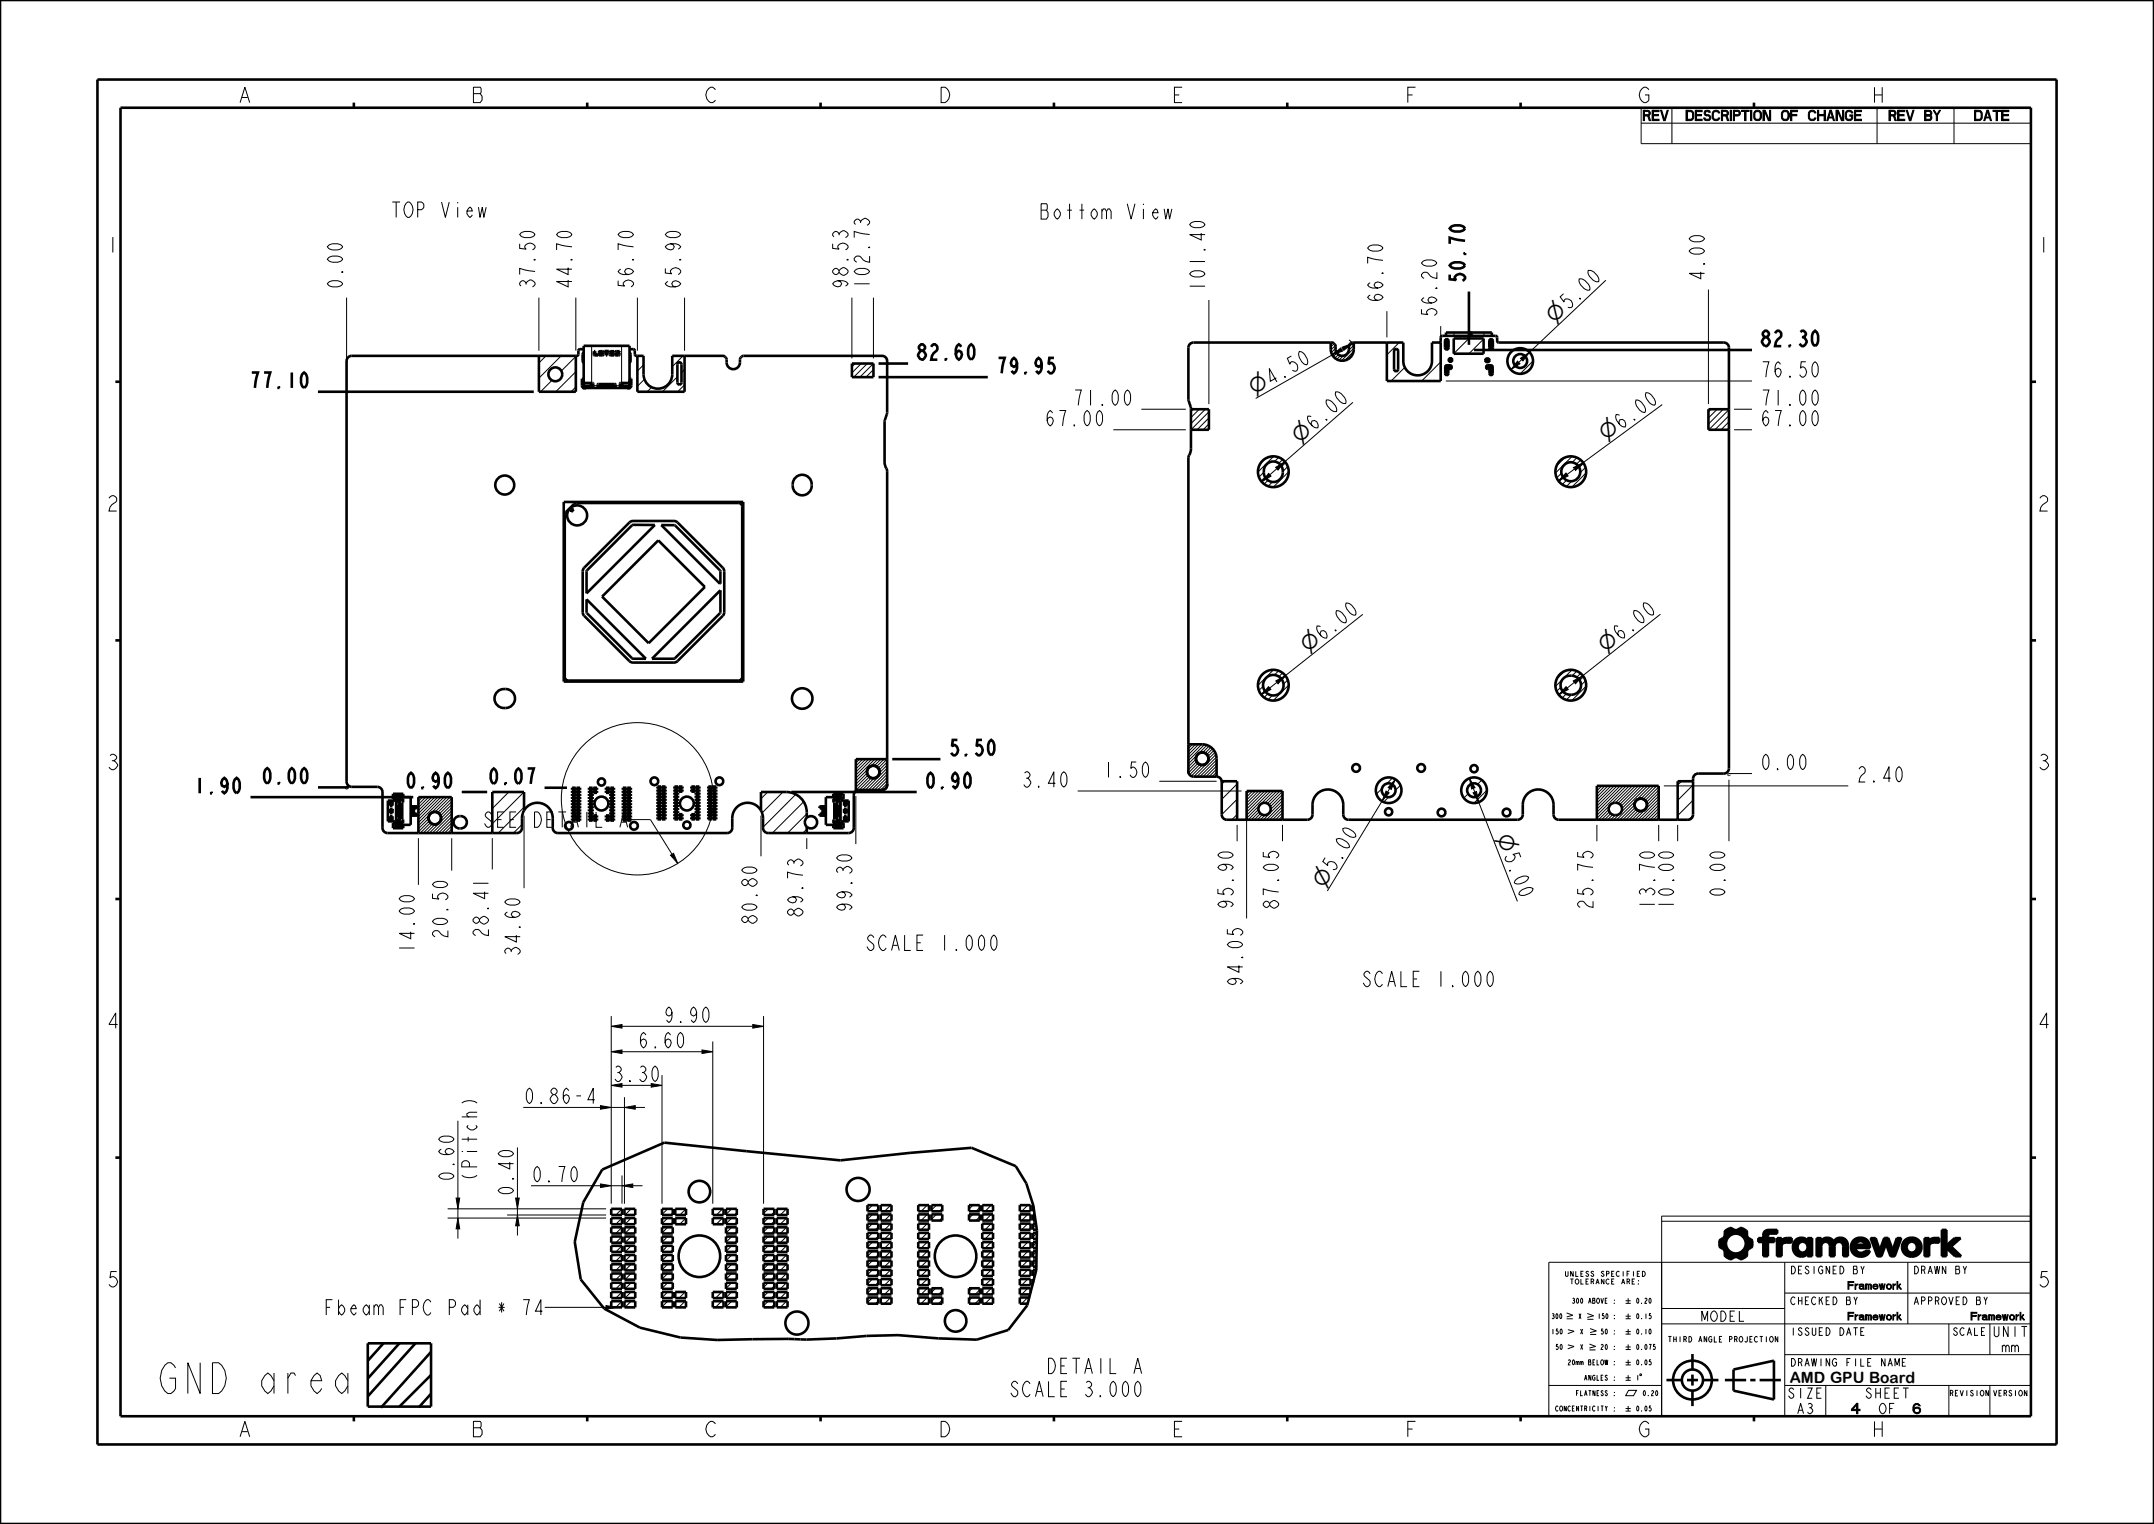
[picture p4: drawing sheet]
<svg xmlns="http://www.w3.org/2000/svg" width="420mm" height="297mm" viewBox="0 0 420 297" stroke-linecap="round" stroke-linejoin="round" font-family="sans-serif">
<defs><g id="words">
<text font-size="7.8" x="30.6" y="271.6">GND area</text>
<g font-size="4.1">
<text x="303" y="63.1" transform="rotate(-43 303 63.1)">⌀5.00</text>
<text x="303" y="63.1" transform="rotate(-43 303 63.1)">⌀</text>
<text x="244.5" y="77" transform="rotate(-30 244.5 77)">⌀4.50</text>
<text x="244.5" y="77" transform="rotate(-30 244.5 77)">⌀</text>
<text x="253.4" y="86.5" transform="rotate(-41 253.4 86.5)">⌀6.00</text>
<text x="253.4" y="86.5" transform="rotate(-41 253.4 86.5)">⌀</text>
<text x="313.1" y="86" transform="rotate(-36 313.1 86)">⌀6.00</text>
<text x="313.1" y="86" transform="rotate(-36 313.1 86)">⌀</text>
<text x="255" y="127.3" transform="rotate(-38 255 127.3)">⌀6.00</text>
<text x="255" y="127.3" transform="rotate(-38 255 127.3)">⌀</text>
<text x="313" y="127.3" transform="rotate(-38 313 127.3)">⌀6.00</text>
<text x="313" y="127.3" transform="rotate(-38 313 127.3)">⌀</text>
<text x="291.8" y="163.2" transform="rotate(69 291.8 163.2)">⌀5.00</text>
<text x="291.8" y="163.2" transform="rotate(69 291.8 163.2)">⌀</text>
<text x="258.2" y="173.3" transform="rotate(-59 258.2 173.3)">⌀5.00</text>
<text x="258.2" y="173.3" transform="rotate(-59 258.2 173.3)">⌀</text>
</g>
<g font-size="3.9">
<text x="46.2" y="20">A</text>
<text x="91.7" y="20">B</text>
<text x="137.2" y="20">C</text>
<text x="182.7" y="20">D</text>
<text x="228.2" y="20">E</text>
<text x="273.7" y="20">F</text>
<text x="319.2" y="20">G</text>
<text x="364.7" y="20">H</text>
<text x="76" y="42.4">TOP View</text>
<text x="202.6" y="42.7">Bottom View</text>
<text x="20.5" y="49.2">1</text>
<text x="397" y="49.2">1</text>
<text x="66.8" y="56.5" transform="rotate(-90 66.8 56.5)">0.00</text>
<text x="104.3" y="56.5" transform="rotate(-90 104.3 56.5)">37.50</text>
<text x="111.5" y="56.5" transform="rotate(-90 111.5 56.5)">44.70</text>
<text x="123.5" y="56.5" transform="rotate(-90 123.5 56.5)">56.70</text>
<text x="132.7" y="56.5" transform="rotate(-90 132.7 56.5)">65.90</text>
<text x="165.4" y="56.5" transform="rotate(-90 165.4 56.5)">98.53</text>
<text x="169.6" y="56.5" transform="rotate(-90 169.6 56.5)">102.73</text>
<text x="235" y="57" transform="rotate(-90 235 57)">101.40</text>
<text x="269.7" y="59.1" transform="rotate(-90 269.7 59.1)">66.70</text>
<text x="285.7" y="55.3" transform="rotate(-90 285.7 55.3)">50.70</text>
<text x="332.4" y="54.9" transform="rotate(-90 332.4 54.9)">4.00</text>
<text x="280.2" y="62.1" transform="rotate(-90 280.2 62.1)">56.20</text>
<text x="178.6" y="70.1">82.60</text>
<text x="343.1" y="67.5">82.30</text>
<text x="48.5" y="75.6">77.10</text>
<text x="194.1" y="72.7">79.95</text>
<text x="343.1" y="73.5">76.50</text>
<text x="203.6" y="83">67.00</text>
<text x="209" y="79">71.00</text>
<text x="343.1" y="79">71.00</text>
<text x="343.1" y="83">67.00</text>
<text x="20.5" y="99.6">2</text>
<text x="397" y="99.6">2</text>
<text x="184.9" y="147.2">5.50</text>
<text x="20.5" y="150">3</text>
<text x="37.7" y="154.6">1.90</text>
<text x="50.9" y="152.7">0.00</text>
<text x="78.9" y="153.6">0.90</text>
<text x="95.1" y="152.8">0.07</text>
<text x="180.2" y="153.6">0.90</text>
<text x="199" y="153.4">3.40</text>
<text x="214.9" y="151.5">1.50</text>
<text x="343.1" y="150">0.00</text>
<text x="361.9" y="152.4">2.40</text>
<text x="397" y="150">3</text>
<text x="94" y="161.2">SEE DETAIL</text>
<text x="120.4" y="161.2">A</text>
<text x="156.6" y="179" transform="rotate(-90 156.6 179)">89.73</text>
<text x="166.1" y="178" transform="rotate(-90 166.1 178)">99.30</text>
<text x="240.5" y="177.4" transform="rotate(-90 240.5 177.4)">95.90</text>
<text x="249.3" y="177.4" transform="rotate(-90 249.3 177.4)">87.05</text>
<text x="310.6" y="177.4" transform="rotate(-90 310.6 177.4)">25.75</text>
<text x="322.7" y="177.4" transform="rotate(-90 322.7 177.4)">13.70</text>
<text x="326.4" y="177.4" transform="rotate(-90 326.4 177.4)">10.00</text>
<text x="336.4" y="175" transform="rotate(-90 336.4 175)">0.00</text>
<text x="80.8" y="185.9" transform="rotate(-90 80.8 185.9)">14.00</text>
<text x="87.3" y="183.2" transform="rotate(-90 87.3 183.2)">20.50</text>
<text x="95.2" y="182.9" transform="rotate(-90 95.2 182.9)">28.41</text>
<text x="147.6" y="180.4" transform="rotate(-90 147.6 180.4)">80.80</text>
<text x="168.9" y="185.2">SCALE 1.000</text>
<text x="101.4" y="186.6" transform="rotate(-90 101.4 186.6)">34.60</text>
<text x="242.3" y="192.5" transform="rotate(-90 242.3 192.5)">94.05</text>
<text x="265.7" y="192.3">SCALE 1.000</text>
<text x="20.5" y="200.4">4</text>
<text x="129.2" y="199.3">9.90</text>
<text x="397" y="200.4">4</text>
<text x="124.3" y="204.2">6.60</text>
<text x="102" y="215.1">0.86-4</text>
<text x="119.3" y="210.8">3.30</text>
<text x="88.5" y="230.4" transform="rotate(-90 88.5 230.4)">0.60</text>
<text x="93" y="230.4" transform="rotate(-90 93 230.4)">(Pitch)</text>
<text x="100.1" y="233.2" transform="rotate(-90 100.1 233.2)">0.40</text>
<text x="103.5" y="230.3">0.70</text>
<text x="20.5" y="250.8">5</text>
<text x="397" y="250.8">5</text>
<text x="63" y="256.3">Fbeam FPC Pad * 74</text>
<text x="204.3" y="267.7">DETAIL A</text>
<text x="197" y="272.2">SCALE 3.000</text>
<text x="46.2" y="280">A</text>
<text x="91.7" y="280">B</text>
<text x="137.2" y="280">C</text>
<text x="182.7" y="280">D</text>
<text x="228.2" y="280">E</text>
<text x="273.7" y="280">F</text>
<text x="319.2" y="280">G</text>
<text x="364.7" y="280">H</text>
</g>
<text font-size="3" x="349" y="269.6">AMD GPU Board</text>
<g font-size="2.6">
<text x="320.4" y="23.5">REV</text>
<text x="327.6" y="23.5">DESCRIPTION OF CHANGE</text>
<text x="368.2" y="23.5">REV BY</text>
<text x="385" y="23.5">DATE</text>
<text x="331.6" y="257.5">MODEL</text>
<text x="388.5" y="260.5">UNIT</text>
<text x="390.2" y="263.5">mm</text>
<text x="348.5" y="272.5">SIZE</text>
<text x="350.2" y="275.5">A3</text>
<text x="361.1" y="275.5">4</text>
<text x="363.6" y="272.5">SHEET</text>
<text x="366.2" y="275.5">OF</text>
<text x="373" y="275.5">6</text>
</g>
<g font-size="2">
<text x="349" y="248.3">DESIGNED BY</text>
<text x="357.8" y="251.3">Framework</text>
<text x="373" y="248.3">DRAWN BY</text>
<text x="349" y="254.3">CHECKED BY</text>
<text x="357.8" y="257.3">Framework</text>
<text x="373" y="254.3">APPROVED BY</text>
<text x="381.8" y="257.3">Framework</text>
<text x="349" y="260.3">ISSUED DATE</text>
<text x="380.7" y="260.3">SCALE</text>
<text x="349" y="266.3">DRAWING FILE NAME</text>
</g>
<g font-size="1.4">
<text x="325.4" y="261.6">THIRD ANGLE PROJECTION</text>
<text x="380.1" y="272.1">REVISION</text>
<text x="388.6" y="272.1">VERSION</text>
</g>
<g font-size="1.3">
<text x="305.2" y="248.8">UNLESS</text>
<text x="306.2" y="250.3">TOLERANCE</text>
<text x="312" y="248.8">SPECIFIED</text>
<text x="315.9" y="250.3">ARE:</text>
<text x="302.8" y="257">300</text>
<text x="306.6" y="254">300 ABOVE :</text>
<text x="307.9" y="257">X</text>
<text x="311.5" y="257">150 :</text>
<text x="318.9" y="254">0.20</text>
<text x="318.9" y="257">0.15</text>
<text x="302.7" y="260">150</text>
<text x="303.5" y="263">50</text>
<text x="308.2" y="260">X</text>
<text x="308.2" y="263">X</text>
<text x="312.1" y="260">50 :</text>
<text x="312.1" y="263">20 :</text>
<text x="318.9" y="260">0.10</text>
<text x="318.9" y="263">0.075</text>
<text x="305.8" y="266">20mm BELOW :</text>
<text x="309" y="269">ANGLES :</text>
<text x="318.9" y="266">0.05</text>
<text x="318.9" y="269">1</text>
<text x="303.5" y="275">CONCENTRICITY :</text>
<text x="307.4" y="272">FLATNESS :</text>
<text x="318.9" y="275">0.05</text>
<text x="320.2" y="272">0.20</text>
</g>
</g></defs>
<g fill="#000">
<path d="M259.8 69.2l1.6-1.4 .4 .6zM261.7 67.7l2-.8-1.7 1.4zM295.9 70.4l.5 .5-1.8 1.2zM296.5 69.8l1.7-1.2-1.2 1.7zM247.4 92.3l.4 .5-1.8 1.1zM248.7 91.1l1.8-1.1-1.3 1.6zM305.3 92.2l.5 .5-1.9 1zM306.8 91.1l1.9-.9-1.5 1.5zM247.4 133.8l.4 .6-1.9 1zM248.8 132.7l1.8-1-1.4 1.5zM305.4 133.8l.4 .6-1.9 1zM306.8 132.7l1.8-1-1.4 1.5z"/>
<path d="M270.3 154.2l.6 .3-1.4 1.6zM272.1 151.9l-.8 1.9-.6-.3zM286.5 151.7l1.1 1.8-.7 .3zM287.2 154.5l.7-.3 .4 2.1zM117.1 215.5l2.1 .3-2.1 .4zM119.2 205l2.1-.4v.7zM119.2 200l2.1-.3v.7zM121.8 215.8l2.1-.3v.7zM136.9 204.6l2.1 .4-2.1 .3zM146.8 199.7l2.1 .3-2.1 .4zM88.9 233.5h.7l-.3 2.1zM89.3 237.4l.3 2.1h-.7z"/>
<path d="M100.5 233.5h.7l-.3 2.1zM100.9 236.8l.3 2.1h-.7zM117.1 230.7l2.1 .4-2.1 .3zM121.3 231.1l2.1-.4v.7zM337.2 239.4h.4zM336.6 239.7l1-.3 .5 .2zM336.5 239.8l1.7-.1zM336.4 239.9l1.8-.2 2.2 .1 .2 .3-4.3 .6zM338.8 239.6l.6-.3 .3 .1zM338.5 239.7l1.2-.3 .7 .4zM344.1 240l.7-.3h1.7v.7h-2.6zM335.4 243l1.2-.1 .1 .3-.8 .2z"/>
<path d="M335.4 241.6l1.4-.2-.3 .8 .1 .7-1.2 .1-.1-.7zM335.9 243.4l.8-.2 .8 .8-1.2 .6v-.8zM336.3 240.7l1.9-.3-.8 .3-.6 .7-1.3 .2 .6-.4zM337.3 245.4l.3-.1zM336.8 245.1l1.4-.1-.9 .4zM336.6 245h1.9zM338.2 240.4l2.4-.3v.6l-1 .1-.7-.3zM336.3 244.6l1.2-.6 .7 .3 2.4 .3-.2 .3-3.8 .1zM338.6 245l1.8-.1-1.1 .4zM339.3 245.3l.9-.2-.6 .3zM338.8 244.3l.7-.3 1.1-.1v.7zM339.6 240.8h1z"/>
<path d="M339.5 244l1.2-.2zM339.7 240.9h1zM339.6 243.9l1.1-.2zM339.8 241h.9l-.8 .1zM339.7 243.8l1-.1zM339.9 241.1l.8-.1 .1 .1-.8 .1zM339.9 243.6l.9-.1-1 .2zM340 241.2l.8-.1v.1l-.7 .1zM340 243.5l.9-.1-1 .2zM340.1 241.3l.7-.1 .7 .4-1.2 .1zM340.2 243.2l1.3-.1a1.97 1.97 0 0 1-1.5 .4zM340.3 241.7h1.3l-1.3 .1z"/>
<path d="M340.3 243l1.3-.1v.1l-1.4 .2zM340.3 241.8l1.3-.1v.1l-1.2 .1zM340.3 242.9l1.3-.1-1.3 .2zM340.4 241.9l1.2-.1 .1 .1-1.3 .2zM340.4 242.8l1.3-.1-.1 .1-1.3 .1zM340.4 242.1l1.3-.2v.2l-1.3 .1zM340.4 242.6l1.3-.1v.2l-1.3 .1zM340.4 242.2l1.3-.1v.2l-1.3 .2zM340.4 242.5l1.3-.2v.2l-1.3 .1zM342.9 241.3h.9l.9-.5v.5l-1.8 .7zM343.8 240.8l1-.1-1 .6zM343.8 240.7l1-.1z"/>
<path d="M343.8 240.6l1.1-.1zM343.8 240.5l1.2-.1zM343.9 240.4h1.4zM342.9 242l1.8-.7h1.3v.7h-1.3v2.8h-.9v-2.8zM347.4 242.6v2.2h-.9zM346.5 241.3h.9v.5a1.16 1.16 0 0 1 1.1-.5h.8v.9h-1a.84 .84 0 0 0-.9 .4l-.9 2.2zM349.9 241.9l1.6 .1-1.7 .1zM349.6 243.2l.9-.2v.2l-.9 .2zM349.6 242.9l.9-.1v.2l-.9 .2zM349.6 243.4l.9-.2v.2l-.9 .1zM349.6 242.7l1-.1-.1 .2-.9 .1zM349.6 243.5l.9-.1 .1 .1-.9 .1z"/>
<path d="M349.6 242.6l1-.1v.1l-1 .1zM349.7 243.6l.9-.1 .1 .2-1 .1zM349.7 242.5l1-.1-.1 .1-1 .1zM349.7 243.8l1-.1v.1l-.9 .1zM349.7 242.3h1.1l-1.1 .2zM349.8 242.2l1.2-.1-.2 .2h-1.1zM349.8 243.9l.9-.1 .2 .1-1.1 .1zM349.8 244h1.2l-1.1 .1zM349.8 242.1l1.6-.1-1.6 .2zM350.7 241.3h1zM351.1 244.9h.4zM349.9 244.1l1.1-.1a.95 .95 0 0 0 1.4-.5v.8l-2.5-.1z"/>
<path d="M350.9 244.8h.9zM350.5 241.4l1.4-.1zM350.2 241.6l.3-.2 1.4-.1 .3 .2zM350.5 244.7h1.6l-1.2 .1zM350.4 244.6h1.8zM350.1 241.7l2.1-.2 .1 .1zM350.2 244.5l2.1-.1-.1 .2h-1.8zM350.1 241.7h2.3l-2.4 .1zM350.1 244.4l2.3-.1zM350 241.8h2.4l-2.5 .1zM349.9 244.2l2.5 .1-2.3 .1zM352.4 241.3h.9v3.5h-.9v-1.3a1.15 1.15 0 0 0-.4-1.4l.4-.3z"/>
<path d="M349.9 241.9l2.5-.1-.4 .3zM354.2 241.3h.9v3.5h-.9zM355.9 242h2.7a.85 .85 0 0 0-.9 .9v1.9h-.9v-1.9a.83 .83 0 0 0-.9-.9zM355.3 241.6a1.4 1.4 0 0 1 2.2 .3l-1.7 .1-.6 .5-.1-.6zM357.8 241.6a1.46 1.46 0 0 1 2.4 .7l-.9 .1-.5-.4h-1.3zM359.3 242.4l.9-.1 .1 2.5h-.9v-1.9zM361 243.5l.8-.2 .1 .2-.9 .1zM361 242.5l.9-.2v.2l-.9 .1zM361 243.6l.9-.1v.1l-.9 .2zM361 242.3l1-.1-1 .3zM361 243.8l.9-.2 .1 .2-.9 .1zM361.1 242.2l1-.1-.1 .1-1 .1z"/>
<path d="M361.1 243.9l.9-.1 .1 .1-.9 .1zM361.2 242.1l1.1-.1-1.2 .2zM361.2 244l.9-.1 .2 .1-1.1 .1zM361.2 242l1.5-.1-1.5 .2zM361.2 244.1h1.3l-1.2 .1zM361.4 241.8a1.89 1.89 0 0 1 3.1 .5l-.9 .1a.9 .9 0 0 0-.9-.5l-1.5 .1zM361.3 244.2h1.5zM362.4 244.9l1.1-.1zM361.3 244.2l1.7-.1 .7-.3h.9l-.3 .5-2.8 .1zM361 242.6h3.6v.5l-3.7 .1zM361.5 244.4l2.8-.1-.8 .5-1.1 .1zM363.6 242.4l.9-.1 .1 .3h-.9z"/>
<path d="M360.9 243.2l3.7-.1-2.8 .1v.1l-.8 .2zM364.8 241.3h.9l.8 2.4-.4 1.1zM367.4 241.3h.8l.9 2.3 1.6-2.3-1.3 3.5h-.8l-.9-2.4-.9 2.4h-.7zM369.9 241.3h.8l-1.6 2.3zM370.9 243.2l.9-.2v.2l-.9 .1zM370.9 242.9l.9-.1v.2l-.9 .2zM370.9 243.3l.9-.1v.2l-.9 .1zM370.9 242.8l.9-.1v.1l-.9 .1zM370.9 243.5l.9-.1 .1 .1-.9 .1zM370.9 242.6l1-.1-.1 .2-.9 .1zM371 243.6l.9-.1v.2l-.9 .1zM371 242.5l1-.1-.1 .1-1 .1z"/>
<path d="M371 243.8l.9-.1 .1 .1-.9 .1zM371 242.3l1.1-.1-.1 .2-1 .1zM371.1 243.9l.9-.1 .2 .1-1.1 .1zM371.1 242.2l1.2-.1-1.3 .2zM371.1 244l1.1-.1 .2 .1-1.2 .1zM371.1 242.1l1.6-.1-1.6 .2zM371.4 241.8a1.94 1.94 0 0 1 3.2 .7l-.9 .1a.96 .96 0 0 0-1-.6l-1.6 .1zM371.2 244.1h3.1a1.97 1.97 0 0 1-3.1 0zM373.7 242.6l.9-.1 .1 .7-.2 .7-.2 .2h-1.4a1.06 1.06 0 0 0 .8-1.5zM376.2 242.6v2.2h-.9zM375.3 241.3h.9v.5a1.16 1.16 0 0 1 1.1-.5h.8v.9h-1a.84 .84 0 0 0-.9 .4l-.9 2.2zM378.6 239.7h.9v3l1.6-1.4h1.2l-1.9 1.6 2 1.9h-1.2l-1.7-1.6v1.6h-.9z"/>
</g>
<g fill="none" stroke="#000" stroke-width=".19">
<path d="M320 21h76v7h-76zM320 24h76M326 21v7M366 21v7M381 21v7M67.6 58v94.5M105.1 58v10.3M112.3 58v10.3M124.3 58v10.3M133.5 58v10.3M166.1 58v11.8M170.3 58v11.8"/>
<path d="M235.7 58.5v20.3M313.1 54.6l-14.9 14M333.1 56.4v22.4M222.5 79.8h8.7M259.8 69.2l1.6-1.4 .4 .6zM259.8 69.2l-15 8.5M261.7 67.7l2-.8-1.7 1.4zM261.9 68l-.3 .1M263.1 66.2a2.25 2.25 0 0 1 .9 1.9M263.8 78.4l-13.3 11.6M270.4 60.6v5.2M280.9 63.6v2.2"/>
<path d="M281.9 74.3h59.7M293.9 70.4a2.5 2.5 0 0 0 1.5 2.2M295.9 70.4l.5 .5-1.8 1.2zM296.5 69.8l1.7-1.2-1.2 1.7zM296.7 70.1l-.6 .5M324.1 78.8l-15.4 11.4M338.1 79.8h3.5M217.1 83.8h14.1M245.3 91.9a3 3 0 0 0 1.5 2.6M247.4 92.3l.4 .5-1.8 1.1zM248.7 91.1l1.8-1.1-1.3 1.6zM249 91.3l-1.4 1.2"/>
<path d="M303.3 91.9a3 3 0 0 0 1.2 2.5M305.3 92.2l.5 .5-1.9 1zM306.8 91.1l1.9-.9-1.5 1.5zM307 91.4l-1.4 1.1M338.1 83.8h3.5M265.7 119.7l-15.1 12M323.8 119.7l-15.2 12M245.3 133.5a3 3 0 0 0 1.3 2.5M247.4 133.8l.4 .6-1.9 1zM248.8 132.7l1.8-1-1.4 1.5zM249 133l-1.4 1.1M303.3 133.5a3 3 0 0 0 1.3 2.5"/>
<path d="M305.4 133.8l.4 .6-1.9 1zM306.8 132.7l1.8-1-1.4 1.5zM307 133l-1.4 1.1M102.2 159v14.1M148.4 159v7.9M166.9 155.1v9.4M210.1 154.2h32M226 152.3h11.2M243.1 156.1v22.9M269.5 156.1l-10.7 17.5M270.3 154.2l.6 .3-1.4 1.6zM271 153.7l-.4 .6"/>
<path d="M271.2 151.5a2.5 2.5 0 0 1 2.1 2.5M272.1 151.9l-.8 1.9-.6-.3zM286.5 151.7l1.1 1.8-.7 .3zM287.2 154.5l.7-.3 .4 2.1zM287.3 153.6l.3 .8M287.4 151.5a2.5 2.5 0 0 0-2.5 2.5M288.3 156.3l7.6 19.4M324.4 153.2h36M337.1 150.8h4.5M337.1 152v11.9M81.6 163.3v9.1M88.1 163.3v6.4"/>
<path d="M96 163.3v6.1M157.3 163.3v2.2M241.2 160.8v3.1M250.1 160.8v3.1M311.4 160.8v3.1M323.4 160.8v3.1M327.1 160.8v3.1M119.2 198v36.6M146.8 199.7l2.1 .3-2.1 .4zM148.9 198v36.6M89.3 218.4v15.1M102 215.8h15.1"/>
<path d="M117.1 215.5l2.1 .3-2.1 .4zM119.2 205l2.1-.4v.7zM119.2 200l2.1-.3v.7zM119.2 215.8h2.6M121.3 205h15.6M121.3 200h25.5M121.8 215.8l2.1-.3v.7zM121.8 213.8v20.8M123.9 215.8h1.9M129.1 209.5v25.1M136.9 204.6l2.1 .4-2.1 .3zM139 203v31.6"/>
<path d="M87.3 237.4h30.9M87.3 235.6h30.9M88.9 233.5h.7l-.3 2.1zM89.3 237.4l.3 2.1h-.7zM89.3 235.6v1.8M89.3 239.5v1.9M98.9 236.8h19.3M100.5 233.5h.7l-.3 2.1zM100.9 236.8l.3 2.1h-.7zM100.9 223.6v9.9M100.9 235.6v1.2M100.9 238.9v1.9"/>
<path d="M103.5 231.1h13.6M117.1 230.7l2.1 .4-2.1 .3zM119.2 231.1h2.1M121.3 231.1l2.1-.4v.7zM121.3 229.1v5.5M123.4 231.1h1.9M324 238h72M336.4 239.9l1.8-.2 2.2 .1 .2 .3-4.3 .6zM336.5 239.8l1.7-.1zM336.6 239.7l1-.3 .5 .2zM337.2 239.4h.4zM338.5 239.7l1.2-.3 .7 .4z"/>
<path d="M338.8 239.6l.6-.3 .3 .1zM344.1 240l.7-.3h1.7v.7h-2.6zM378.6 239.7h.9v3l1.6-1.4h1.2l-1.9 1.6 2 1.9h-1.2l-1.7-1.6v1.6h-.9zM305.5 257h1.2M305.5 255.9l1.2 .4-1.2 .3M305.7 259.1l1.2 .3-1.2 .5M309.5 257.1h1.2M309.5 256l1.2 .4M310 258.9l1.3 .5M310.7 256.4l-1.2 .3M311.3 259.4l-1.3 .3M324 255h24"/>
<path d="M324 258h72M335.4 243l1.2-.1 .1 .3-.8 .2zM335.4 241.6l1.4-.2-.3 .8 .1 .7-1.2 .1-.1-.7zM335.9 243.4l.8-.2 .8 .8-1.2 .6v-.8zM336.3 240.7l1.9-.3-.8 .3-.6 .7-1.3 .2 .6-.4zM336.3 244.6l1.2-.6 .7 .3 2.4 .3-.2 .3-3.8 .1zM336.6 245h1.9zM336.8 245.1l1.4-.1-.9 .4zM337.3 245.4l.3-.1zM338.2 240.4l2.4-.3v.6l-1 .1-.7-.3zM338.6 245l1.8-.1-1.1 .4zM338.8 244.3l.7-.3 1.1-.1v.7z"/>
<path d="M339.3 245.3l.9-.2-.6 .3zM339.5 244l1.2-.2zM339.6 240.8h1zM339.6 243.9l1.1-.2zM339.7 240.9h1zM339.7 243.8l1-.1zM339.8 241h.9l-.8 .1zM339.9 241.1l.8-.1 .1 .1-.8 .1zM339.9 243.6l.9-.1-1 .2zM340 241.2l.8-.1v.1l-.7 .1zM340 243.5l.9-.1-1 .2zM340.1 241.3l.7-.1 .7 .4-1.2 .1z"/>
<path d="M340.2 243.2l1.3-.1a1.97 1.97 0 0 1-1.5 .4zM340.3 241.7h1.3l-1.3 .1zM340.3 243l1.3-.1v.1l-1.4 .2zM340.3 241.8l1.3-.1v.1l-1.2 .1zM340.3 242.9l1.3-.1-1.3 .2zM340.4 241.9l1.2-.1 .1 .1-1.3 .2zM340.4 242.8l1.3-.1-.1 .1-1.3 .1zM340.4 242.1l1.3-.2v.2l-1.3 .1zM340.4 242.6l1.3-.1v.2l-1.3 .1zM340.4 242.2l1.3-.1v.2l-1.3 .2zM340.4 242.5l1.3-.2v.2l-1.3 .1zM342.9 241.3h.9l.9-.5v.5l-1.8 .7z"/>
<path d="M342.9 242l1.8-.7h1.3v.7h-1.3v2.8h-.9v-2.8zM343.8 240.8l1-.1-1 .6zM343.8 240.7l1-.1zM343.8 240.6l1.1-.1zM343.8 240.5l1.2-.1zM343.9 240.4h1.4zM346.5 241.3h.9v.5a1.16 1.16 0 0 1 1.1-.5h.8v.9h-1a.84 .84 0 0 0-.9 .4l-.9 2.2zM347.4 242.6v2.2h-.9zM348 252h48M348 246v30M349.6 242.9l.9-.1v.2l-.9 .2zM349.6 243.2l.9-.2v.2l-.9 .2z"/>
<path d="M349.6 243.4l.9-.2v.2l-.9 .1zM349.6 242.7l1-.1-.1 .2-.9 .1zM349.6 243.5l.9-.1 .1 .1-.9 .1zM349.6 242.6l1-.1v.1l-1 .1zM349.7 243.6l.9-.1 .1 .2-1 .1zM349.7 242.5l1-.1-.1 .1-1 .1zM349.7 243.8l1-.1v.1l-.9 .1zM349.7 242.3h1.1l-1.1 .2zM349.8 243.9l.9-.1 .2 .1-1.1 .1zM349.8 242.2l1.2-.1-.2 .2h-1.1zM349.8 244h1.2l-1.1 .1zM349.8 242.1l1.6-.1-1.6 .2z"/>
<path d="M349.9 244.1l1.1-.1a.95 .95 0 0 0 1.4-.5v.8l-2.5-.1zM349.9 244.2l2.5 .1-2.3 .1zM349.9 241.9l2.5-.1-.4 .3zM349.9 241.9l1.6 .1-1.7 .1zM350 241.8h2.4l-2.5 .1zM350.1 244.4l2.3-.1zM350.1 241.7l2.1-.2 .1 .1zM350.1 241.7h2.3l-2.4 .1zM350.2 244.5l2.1-.1-.1 .2h-1.8zM350.2 241.6l.3-.2 1.4-.1 .3 .2zM350.4 244.6h1.8zM350.5 244.7h1.6l-1.2 .1z"/>
<path d="M350.5 241.4l1.4-.1zM350.7 241.3h1zM350.9 244.8h.9zM351.1 244.9h.4zM352.4 241.3h.9v3.5h-.9v-1.3a1.15 1.15 0 0 0-.4-1.4l.4-.3zM354.2 241.3h.9v3.5h-.9zM355.3 241.6a1.4 1.4 0 0 1 2.2 .3l-1.7 .1-.6 .5-.1-.6zM355.9 242h2.7a.85 .85 0 0 0-.9 .9v1.9h-.9v-1.9a.83 .83 0 0 0-.9-.9zM357.8 241.6a1.46 1.46 0 0 1 2.4 .7l-.9 .1-.5-.4h-1.3zM359.3 242.4l.9-.1 .1 2.5h-.9v-1.9zM360.9 243.2l3.7-.1-2.8 .1v.1l-.8 .2zM361 242.6h3.6v.5l-3.7 .1z"/>
<path d="M361 243.5l.8-.2 .1 .2-.9 .1zM361 242.5l.9-.2v.2l-.9 .1zM361 243.6l.9-.1v.1l-.9 .2zM361 242.3l1-.1-1 .3zM361 243.8l.9-.2 .1 .2-.9 .1zM361.1 242.2l1-.1-.1 .1-1 .1zM361.1 243.9l.9-.1 .1 .1-.9 .1zM361.2 242.1l1.1-.1-1.2 .2zM361.2 244l.9-.1 .2 .1-1.1 .1zM361.2 242l1.5-.1-1.5 .2zM361.2 244.1h1.3l-1.2 .1zM361.3 244.2l1.7-.1 .7-.3h.9l-.3 .5-2.8 .1z"/>
<path d="M361.3 244.2h1.5zM361.4 241.8a1.89 1.89 0 0 1 3.1 .5l-.9 .1a.9 .9 0 0 0-.9-.5l-1.5 .1zM361.5 244.4l2.8-.1-.8 .5-1.1 .1zM362.4 244.9l1.1-.1zM363.6 242.4l.9-.1 .1 .3h-.9zM364.8 241.3h.9l.8 2.4-.4 1.1zM367.4 241.3h.8l.9 2.3 1.6-2.3-1.3 3.5h-.8l-.9-2.4-.9 2.4h-.7zM369.9 241.3h.8l-1.6 2.3zM370.9 242.9l.9-.1v.2l-.9 .2zM370.9 243.2l.9-.2v.2l-.9 .1zM370.9 242.8l.9-.1v.1l-.9 .1zM370.9 243.3l.9-.1v.2l-.9 .1z"/>
<path d="M370.9 242.6l1-.1-.1 .2-.9 .1zM370.9 243.5l.9-.1 .1 .1-.9 .1zM371 242.5l1-.1-.1 .1-1 .1zM371 243.6l.9-.1v.2l-.9 .1zM371 242.3l1.1-.1-.1 .2-1 .1zM371 243.8l.9-.1 .1 .1-.9 .1zM371.1 242.2l1.2-.1-1.3 .2zM371.1 243.9l.9-.1 .2 .1-1.1 .1zM371.1 242.1l1.6-.1-1.6 .2zM371.1 244l1.1-.1 .2 .1-1.2 .1zM371.2 244.1h3.1a1.97 1.97 0 0 1-3.1 0zM371.4 241.8a1.94 1.94 0 0 1 3.2 .7l-.9 .1a.96 .96 0 0 0-1-.6l-1.6 .1z"/>
<path d="M372 246v12M373.7 242.6l.9-.1 .1 .7-.2 .7-.2 .2h-1.4a1.06 1.06 0 0 0 .8-1.5zM375.3 241.3h.9v.5a1.16 1.16 0 0 1 1.1-.5h.8v.9h-1a.84 .84 0 0 0-.9 .4l-.9 2.2zM376.2 242.6v2.2h-.9zM380 258v6M388 258v6M396 246h-94v30h94v-39h-72v39M302 270h22M305.7 262.1l1.2 .3-1.2 .5M309.9 263.1h1.2M309.9 261.9l1.2 .5M310 260.1h1.2"/>
<path d="M311.1 262.4l-1.2 .3M348 264h48M348 270h48M356 270v6M380 270v6M388 270v6"/>
<circle cx="124.3" cy="155.7" r="14.8"/>
</g>
<g fill="none" stroke="#000" stroke-width=".51">
<path d="M0 0h420v297h-420zM19 15.5h382v266h-382zM23.5 21h372.5v255h-372.5zM69 20v1M114.5 20v1M160 20v1M205.5 20v1M251 20v1M296.5 20v1M342 20v1M286.4 56.8v10.4M22.5 74.4h1"/>
<path d="M62 76.3h42.1M171.3 73.5h21.3M171.3 70.8h5.8M287.4 68.2h54.2M396 74.4h1M22.5 124.8h1M396 124.8h1M48.8 155.3h31.8M62 153.4h6M90 154.3h5M106.2 153.5h4.3M154.3 154.3h24.4"/>
<path d="M174 147.9h9.4M22.5 175.2h1M396 175.2h1M22.5 225.6h1M117.4 227.9l12.1-5.2 34.4 3.4 13.6-1.4 11.9-1 8.7 3.6 2 3.3 1.4 4.3 .7 4.9-.1 7.7-1.8 6.9-3.7 4.8-6.1 1.9-7.5-.3-7.9-.6-6.1 .1-5.9 .5a70.1 70.1 0 0 1-9.4 .1l-13.9 .2-7.1-.4-7.9-2-7-3.7-4.6-5.7-1.1-7.3 1.6-7.7zM336.4 239.9l.7-.5h.5a1.25 1.25 0 0 0 1.7 0l.3-.1 .5 .3 .5 .5a1.25 1.25 0 0 0 .9 1.5l.1 .2 .1 .5-.2 .8a1.25 1.25 0 0 0-.9 1.5l-.1 .2-.4 .3-.8 .2a1.25 1.25 0 0 0-1.7 0l-.3 .1a1.35 1.35 0 0 1-1-1.6l-1-.9v-.9l.1-.4a1.25 1.25 0 0 0 .9-1.5zM344.1 240l.6-.3h1.8v.7h-1.4l-.3 .3-.1 .6h1.3v.7h-1.3v2.8h-.9v-2.8h-.9v-.7h.9l.1-.8zM378.6 239.7h.9v3l1.6-1.4h1.2l-1.9 1.6 2 1.9h-1.2l-1.7-1.6v1.6h-.9zM396 225.6h1M346.5 241.3h.9v.6l.6-.6h1.3v.9h-1.3l-.5 .3-.1 2.3h-.9zM350.1 241.7l.6-.4 .6-.1 .7 .2 .4 .4v-.5h.9v3.5h-.9v-.5l-.4 .4-.6 .2-.7-.1-.6-.4-.4-.6-.1-.8 .1-.7zM354.2 241.3h.9v.6l.7-.6 .8-.1 .6 .3 .3 .5 .4-.5 .5-.2 .7-.1 .5 .2 .4 .4 .3 .6v2.4h-.9v-2.2l-.3-.4-.5-.2-.5 .2-.3 .4-.1 2.2h-.9v-2.2l-.3-.4-.5-.2-.5 .2-.3 .4-.1 2.2h-.9z"/>
<path d="M361.4 241.7l.6-.4 .7-.1 .7 .1 .6 .4 .5 .6 .1 .9h-2.8l.3 .6 .5 .3h.6l.5-.3h.9l-.3 .5-.6 .4-.8 .2-.8-.1-.6-.4-.4-.6-.2-.7 .1-.8zM362.1 242.1l.4-.2h.5l.4 .3 .3 .4h-1.9zM364.8 241.3h.9l.8 2.4 .9-2.4h.8l.9 2.3 .8-2.3h.8l-1.3 3.5h-.8l-.9-2.4-.9 2.4h-.7zM375.3 241.3h.9v.6l.6-.6h1.3v.9h-1.3l-.5 .3-.1 2.3h-.9zM69 276v1M114.5 276v1M160 276v1M205.5 276v1M251 276v1M296.5 276v1M324.9 269h3.2M328.9 269h2.2"/>
<path d="M330 263.9v3.2M330 267.9v2.1M330 270.8v3.2M331.9 269h3.2M336.3 269h4.2M338 266.9l7.9-1.7v7.5l-7.9-1.7zM341.3 269h1M342 276v1M343.1 269h4.1"/>
<circle cx="338.5" cy="242.3" r="1.93"/>
<circle cx="351.5" cy="243.1" r="1.03"/>
<circle cx="372.8" cy="243.1" r="1.88"/>
<circle cx="372.8" cy="243.1" r="1.04"/>
<circle cx="330" cy="269" r="3.8"/>
<circle cx="330" cy="269" r="2.06"/>
</g>
<!-- layer: ASSEM_MEM -->
<g fill="none" stroke="#000" stroke-width=".51">
<path d="M105.1 69.3v7h7.2v-7M113.7 75.6l.2 .1 .3-.1M113.8 74.2h.1M113.8 74.8v.1M113.8 73.8l-.1 .2M113.8 68.7l-.2 .3v1.3l.2 .4M113.8 68l-.9 .1-.1 .2-.1 .9-.2 .1h-43.9a1 1 0 0 0-1 1v82a1 1 0 0 0 1 1h5a1 1 0 0 1 1 1v7a1 1 0 0 0 1 1h20.4v-8h6.2v3.7a3 3 0 0 1 3.4-1.5 3 3 0 0 1 2.2 2.9M113.8 74.4l.1 .2 1.7 .1 .1 .9M113.8 75.1l.1 .1M113.9 75.3l-.1-.1v-1.1l-.2-.3h-.1v1.4v.2l.4 .2M113.9 75.6h8.7M113.9 75.3h1.8"/>
<path d="M113.9 75.3v.3M113.9 75.3h.1M114.1 74.6v.1M114.1 75.3h.1M114.3 75.3h.1M115.3 74.7h-1.4v.6M115.3 74.6v.7M115.5 75.3h.1M115.7 75.3h-1.9v-7.9h8.9v7.9h-1.8M115.8 68.4h.3l-.1 .7h.6v.2l-.8-.1zM116.5 75.6v-.6l.2-.2h3.2l.1 .2v.6M116.5 75.3h3.5"/>
<path d="M116.8 75.3h.1M116.9 68.5h.7v.7h-.7zM117 68.6h.5v.5h-.5zM117 75.3h.1M117.3 75.3h.1M117.5 69.1h.1M117.5 75.3h.1M117.8 75.3h.1M118 75.3h.1M118.1 68.6h.1M118.1 68.6h-.2v-.2h.8v.2h-.3M118.2 68.6v.7h.2v-.7"/>
<path d="M118.3 75.3h.1M118.4 68.6h.1M118.5 75.3h.1M118.8 75.3h.1M119 75.3h.1M119.2 69.1h.1M119.2 68.8h.1M119.2 68.6v.2M119.2 68.9v.2M119.2 68.6h.6v-.2l-.8 .1v.7l.8 .1v-.2h-.6M119.2 68.9h.1M119.2 68.6h.1"/>
<path d="M119.2 68.8h.5v.1h-.5M119.3 75.3h.1M119.5 75.3h.1M119.8 75.3h.1M120.2 68.8v-.2h.6v-.2l-.8 .2v.3h.5M120.2 68.8h.1M120.2 68.8h.4a.24 .24 0 0 1 .2 .2 .24 .24 0 0 1-.2 .3h-.6v-.2h.5M120.5 69.1h.1M120.5 68.9h.1M120.6 68.9v.2M120.9 75.3h1.7M121 75.3h.1"/>
<path d="M121.3 74.6v.7M121.3 74.7h1.4v.6M122.3 75.3h.1M122.4 74.6v.1M122.4 75.3h.1M122.6 75.3h.1M122.6 75.3v.3M122.6 75.3l.2-.1v-1.1l.1-.3h.2v1.4l-.1 .2-.4 .2M122.7 74.4l-.1 .2-1.7 .1v.9M122.7 68h.8l.2 .2 .1 .8 .1 .3h1.6v3.6a2.8 2.8 0 0 0 2.8 2.8 2.8 2.8 0 0 0 2.8-2.8v-3.6h9.9l.5 .4 .2 .4a1.37 1.37 0 0 0 .6 1.6 1.37 1.37 0 0 0 1.7-.3l.2-.3 .1-1.2 .3-.4 .4-.2h27a1 1 0 0 1 1 1v10.1l-.5 1.8v7.8l.5 1.8v61.1a1 1 0 0 1-1 1M122.7 75.1v.1M122.7 74.2h.1"/>
<path d="M122.8 68.7l.1 .3v1.3l-.1 .4M122.8 73.8l.1 .2M122.8 74.8l-.1 .1M122.8 75.6l-.2 .1-.2-.1M124.3 69.3v7h9.2v-7M132.1 70.8a.4 .4 0 0 1 .5-.2 .4 .4 0 0 1 .3 .4v3.5a.4 .4 0 0 1-.4 .4 .4 .4 0 0 1-.4-.4zM166.1 70.8h4.2v2.7h-4.2zM232.2 79.8h3.5v4h-3.5M259.5 66.8a3.2 3.2 0 0 0 .7 2.9 2.25 2.25 0 0 0 2.4 .4 2.25 2.25 0 0 0 1.4-2v-1.3M270.4 66.8v7.5h10.5v-7.5h-1.7v3.6a2.8 2.8 0 0 1-2.8 2.8 2.8 2.8 0 0 1-2.8-2.8v-3.6h-9.9l-.3 .1-.4 .6a1.37 1.37 0 0 1-.6 1.6 1.37 1.37 0 0 1-1.7-.3l-.2-.3-.1-1.2-.3-.4-.4-.1h-27a1 1 0 0 0-1 1v10l.5 1.8v7.9l-.5 1.7v61.2a1 1 0 0 0 1 1h4.5M272 68.1a.4 .4 0 0 1 .6 .3v3.6a.4 .4 0 0 1-.4 .4 .4 .4 0 0 1-.4-.4v-3.6zM280.6 66.8l.3-.2 .1-1 .2-.1h10.4l.3 .1 .1 1 .2 .2h43.9a1 1 0 0 1 1 1v82a1 1 0 0 1-1 1h-5a1 1 0 0 0-1 1v7a1 1 0 0 1-1 1h-25.2a1 1 0 0 1-1-1 4.3 4.3 0 0 0-1.1-4.3 3 3 0 0 0-3.2-.4 3 3 0 0 0-1.7 2.8v1.9a1 1 0 0 1-1 1h-33a1 1 0 0 1-1-1 4.3 4.3 0 0 0-1.1-4.3 3 3 0 0 0-3.2-.4 3 3 0 0 0-1.7 2.8v1.9a1 1 0 0 1-1 1h-15.7l-.5-.2-.3-.3-.2-.5v-6.5h3v7.5"/>
<path d="M281.8 66.3a.35 .35 0 0 1 .4-.2 .35 .35 0 0 1 .2 .4v1.3a.35 .35 0 0 1-.3 .3 .35 .35 0 0 1-.4-.3zM281.8 71.4l.1 1.3M281.8 71.4l.3-.2h.6l.3 .2-.1 .5h-.5v.9a.3 .3 0 0 1-.3 .3 .3 .3 0 0 1-.3-.3zM281.9 73h.4M281.9 71.6h.1M281.9 72.2v.1M281.9 65.5v-.7h9v.7M281.9 66.1v.1M281.9 68v.1M281.9 71.5h.3M281.9 67.6h.3M281.9 66.6h.3"/>
<path d="M282 66.2v1.8M282 68h.3M282 66.2h.3M282.2 71.2v1.6h-.3v-1.5h1.1M282.2 72.7h.2M282.2 72.1h.1M282.3 71.8h-.1M282.3 71.8h.1M282.3 71.8v.1M282.3 66.2v1.8M282.3 71.2v1.5M282.3 71.3l.1 .1"/>
<path d="M282.4 71.4v.2M282.4 71.6h.5M282.4 71.4h.5M282.4 71.6l-.1 .1h.7M282.7 69.9h.2M282.9 71.4v.2M283 71.3l-.1 .1M283 71.4v.3l-.1-.1M283.5 66h5.8v2.9h-5.8zM286.6 64.8l.2 .2v.5M286.8 65h.1M287 64.8l-.2 .2v.5"/>
<path d="M287 65.5a.2 .2 0 0 0-.2-.3 .2 .2 0 0 0-.2 .3M289.8 71.5l.3-.3h.6l.3 .2v1.4a.3 .3 0 0 1-.3 .3 .3 .3 0 0 1-.3-.3v-.9h-.5l-.1-.3M289.8 71.4v.3l.2-.1M289.8 70h.4M289.9 70.5h.3M289.9 71.3l.1 .1M289.9 70.6a.39 .39 0 0 1-.2-.6 .39 .39 0 0 1 .5-.2 .39 .39 0 0 1 .2 .6l-.3 .2M290 71.4v.2M290 71.6h.4M290 71.4h.4M290.4 71.6l.2 .1h-.8M290.4 71.4v.2"/>
<path d="M290.4 66.3a.35 .35 0 0 1 .4-.2 .35 .35 0 0 1 .3 .4v1.3a.35 .35 0 0 1-.4 .3 .35 .35 0 0 1-.3-.3zM290.4 72.7h.2M290.5 68h.4M290.5 66.2h.4M290.6 71.3l-.2 .1M290.6 71.2v1.6h.3v-1.5h-1M290.6 72.1h.1M290.6 66.2v1.8M290.6 71.8v.1M290.6 71.8h.1M290.6 71.5h.3M290.6 67.6h.3"/>
<path d="M290.6 66.6h.3M290.9 66.2v1.8M290.9 66.1v.1M290.9 68v.1M290.9 71.6h.1M290.9 72.2v.1M291 73h-.5M291 71.4l-.1 1.3M337.1 79.8h-4v4h4M109.9 97.8h35v35h-35zM110.3 99.8l1.6-1.6 .5-.2h31.6l.5 .2 .2 .5v33.2l-.2 .5-.5 .2h-33.2l-.5-.2-.2-.5v-31.6zM111.4 99.3h.5l-.5 .5z"/>
<path d="M155.1 93.1a1.95 1.95 0 0 1 3.2 1 1.95 1.95 0 0 1-2.4 2.4 2.06 2.06 0 0 1-.8-3.4zM247 90.5a1.95 1.95 0 0 1 3.1 1 1.95 1.95 0 0 1-2.3 2.4 2.06 2.06 0 0 1-.8-3.4zM113.9 110.6l9-8.9 .5-.2 8.3 .1 .4 .2 9 9 .1 .5v8.3l-.3 .4-9 9-.5 .1h-8.2l-.5-.3-8.9-9-.2-.5v-8zM114.4 116.8l11.5 11.6-2.6-.1-8.9-8.8zM114.4 111.2l8.9-8.9h4.4l-13.3 13.3zM117.4 116.3l11-11 9 9.1-10.9 10.9zM128.9 102.3l2.8 .1 8.7 8.8 .1 2.6zM97 134.8a1.96 1.96 0 0 1 2.7-.1 1.96 1.96 0 0 1 .2 2.7 1.96 1.96 0 0 1-2.8 .2 1.96 1.96 0 0 1-.1-2.8zM127.1 128.4l13.4-13.4-.1 4.5-8.8 8.8zM304.8 132.3a1.94 1.94 0 0 1 2.9-.1 1.94 1.94 0 0 1-.3 2.9 1.94 1.94 0 0 1-2.6-.3 1.94 1.94 0 0 1 0-2.5zM76 156.2h.5v.8h-.5zM76 157.6h.5v.9h-.5z"/>
<path d="M76 159.1h.5v.8h-.5zM76.1 157.7l.3 .3 .1-.3v.3l-.4-.3v.3zM76.1 158.2l.4-.1-.2 .2 .2 .1zM76.1 156.6l.4 .2-.4 .1 .3-.1zM76.1 156.2h.4v.3l-.1-.2-.1 .2v-.2zM76.1 159.3l.1 .1M76.1 159.3h.1M76.2 159.2v.3M76.2 159.5h.1M76.2 156.7v.1M76.2 159.2l.2 .1M76.2 159.5l.3 .3h-.4z"/>
<path d="M76.2 159.2l-.1 .1M76.2 159.6l.2 .1h-.2zM76.3 159.2h.1M76.3 159.2h-.1M76.4 159.2h.1M76.4 159.5h-.1M76.4 159.3h.1M76.4 159.4h-.1M76.4 159.3v.1M76.4 159.2v.2M76.4 159.4v.1M77 155.6l.1 .3"/>
<path d="M77 155.6v-.3h3.1v5.4h-3.1v-.3M77 155.6h1.6v.8h-.2v3.3h.2v.7h-1.6M77.1 155.9l-.1 .1M77.1 155.3v-.5h1.1v.5M77.1 155h1.1M77.2 156.1l.9 .1v-.5h-1v.3h-1.5v4.1h1.5v.3M77.2 156.1l.8 .1M77.2 156.1v3.9M77.2 160l.9-.1v.5M77.4 158.9h.5M77.4 158.7h1M77.4 158.2h.5"/>
<path d="M77.4 157.7h.5M77.4 157.4h.5M77.4 157.2h1M77.6 157.2v.2h.8M77.6 158.7v.2h.8M77.9 156.2v.7h.2v.3M77.9 158.7h.1M77.9 158.2h.1M77.9 157.7h.1M77.9 157.2h.1M77.9 157.2h-.5v.2h.5M77.9 157.7h-.5v.2h.5"/>
<path d="M77.9 158.2h-.5v.2h.5M77.9 158.7h-.5v.2h.5M77.9 157.4v.3M77.9 157.9v.3M77.9 158.4v.3M77.9 158.9l.1 1.5M77.9 157.4h.1M77.9 157.9h.1M77.9 158.4h.1M77.9 158.9h.1M77.9 159.3h.5M77.9 156.7h.5"/>
<path d="M78 155.7l-.1 1.5M78 159.9l-.8 .1M78.1 158.9v.3h-.2v.7M78.1 157.4v.3M78.1 157.9v.3M78.1 158.4v.3M78.1 155.9h.5M78.1 155.7h.5M78.2 155.7v.1M78.4 157.7h-.8v.2M78.4 158.2h-.8v.2M78.4 158.4h-1"/>
<path d="M78.4 157.9h-1M78.4 155.7v.1M78.4 155.9h.1M78.6 155.3v-.6h-2v1h.4M80.1 158.7h.8v.2h-.8M80.1 158.2h.8v.2h-.8M80.1 157.7h.8v.2h-.8M80.1 157.2h.8v.2h-.8M80.2 158.6h1.1v.3h-1.1zM80.2 157.1h1.1v.3h-1.1zM80.2 158.7v.2M80.2 158.2v.2z"/>
<path d="M80.2 157.7v.2zM80.2 157.2v.2M88.7 159.5a1.26 1.26 0 0 1 2-.1 1.26 1.26 0 0 1-.5 2 1.26 1.26 0 0 1-1.5-.4 1.26 1.26 0 0 1 0-1.5zM111.5 157.1h.7v.4h-.7zM111.5 156.5h.7v.4h-.7zM111.5 155.9h.7v.4h-.7zM111.5 155.3h.7v.4h-.7zM111.5 154.7h.7v.4h-.7zM111.5 154.1h.7v.4h-.7zM111.5 153.5h.7v.4h-.7zM112.4 157.1h.7v.4h-.7zM112.4 156.5h.7v.4h-.7z"/>
<path d="M112.4 155.9h.7v.4h-.7zM112.4 155.3h.7v.4h-.7zM112.4 154.7h.7v.4h-.7zM112.4 154.1h.7v.4h-.7zM112.4 153.5h.7v.4h-.7zM114.8 157.1h.7v.4h-.7zM114.8 156.5h.7v.4h-.7zM114.8 155.9h.7v.4h-.7zM114.8 155.3h.7v.4h-.7zM114.8 154.7h.7v.4h-.7zM114.8 154.1h.7v.4h-.7zM114.8 153.5h.7v.4h-.7z"/>
<path d="M115.7 154.1h.7v.4h-.7zM115.7 153.5h.7v.4h-.7zM118.1 159.5h.7v.4h-.7M118.1 158.9h.7v.4h-.7M118.1 154.1h.7v.4h-.7zM118.1 153.5h.7v.4h-.7zM119 157.1h.7v.4h-.7zM119 156.5h.7v.4h-.7zM119 155.9h.7v.4h-.7zM119 155.3h.7v.4h-.7zM119 154.7h.7v.4h-.7zM119 154.1h.7v.4h-.7z"/>
<path d="M119 153.5h.7v.4h-.7zM119.7 159.5h-.7v.4h.7M119.7 158.9h-.7v.4h.7M119.7 158.3h-.7v.4h.7M119.7 157.7h-.7v.4h.7M121.4 157.1h.7v.4h-.7zM121.4 156.5h.7v.4h-.7zM121.4 155.9h.7v.4h-.7zM121.4 155.3h.7v.4h-.7zM121.4 154.7h.7v.4h-.7zM121.4 154.1h.7v.4h-.7zM121.4 153.5h.7v.4h-.7z"/>
<path d="M122.3 157.1h.7v.4h-.7zM122.3 156.5h.7v.4h-.7zM122.3 155.9h.7v.4h-.7zM122.3 155.3h.7v.4h-.7zM122.3 154.7h.7v.4h-.7zM122.3 154.1h.7v.4h-.7zM122.3 153.5h.7v.4h-.7zM128.2 159.3h.7v.4h-.7zM128.2 158.7h.7v.4h-.7zM128.2 158.1h.7v.4h-.7zM128.2 157.5h.7v.4h-.7zM128.2 156.9h.7v.4h-.7z"/>
<path d="M128.2 156.3h.7v.4h-.7zM128.2 155.7h.7v.4h-.7zM128.2 155.1h.7v.4h-.7zM128.2 154.5h.7v.4h-.7zM128.2 153.9h.7v.4h-.7zM128.2 153.3h.7v.4h-.7zM129.1 159.3h.7v.4h-.7zM129.1 158.7h.7v.4h-.7zM129.1 158.1h.7v.4h-.7zM129.1 157.5h.7v.4h-.7zM129.1 156.9h.7v.4h-.7zM129.1 156.3h.7v.4h-.7z"/>
<path d="M129.1 155.7h.7v.4h-.7zM129.1 155.1h.7v.4h-.7zM129.1 154.5h.7v.4h-.7zM129.1 153.9h.7v.4h-.7zM129.1 153.3h.7v.4h-.7zM131.5 159.3h.7v.4h-.7zM131.5 158.7h.7v.4h-.7zM131.5 158.1h.7v.4h-.7zM131.5 157.5h.7v.4h-.7zM131.5 156.9h.7v.4h-.7zM131.5 156.3h.7v.4h-.7zM131.5 155.7h.7v.4h-.7z"/>
<path d="M131.5 155.1h.7v.4h-.7zM131.5 154.5h.7v.4h-.7zM131.5 153.9h.7v.4h-.7zM131.5 153.3h.7v.4h-.7zM132.4 159.3h.7v.4h-.7zM132.4 158.7h.7v.4h-.7zM132.4 153.9h.7v.4h-.7zM132.4 153.3h.7v.4h-.7zM134.8 159.3h.7v.4h-.7zM134.8 158.7h.7v.4h-.7zM134.8 153.9h.7v.4h-.7zM134.8 153.3h.7v.4h-.7z"/>
<path d="M135.7 159.3h.7v.4h-.7zM135.7 158.7h.7v.4h-.7zM135.7 158.1h.7v.4h-.7zM135.7 157.5h.7v.4h-.7zM135.7 156.9h.7v.4h-.7zM135.7 156.3h.7v.4h-.7zM135.7 155.7h.7v.4h-.7zM135.7 155.1h.7v.4h-.7zM135.7 154.5h.7v.4h-.7zM135.7 153.9h.7v.4h-.7zM135.7 153.3h.7v.4h-.7zM138.1 159.3h.7v.4h-.7z"/>
<path d="M138.1 158.7h.7v.4h-.7zM138.1 158.1h.7v.4h-.7zM138.1 157.5h.7v.4h-.7zM138.1 156.9h.7v.4h-.7zM138.1 156.3h.7v.4h-.7zM138.1 155.7h.7v.4h-.7zM138.1 155.1h.7v.4h-.7zM138.1 154.5h.7v.4h-.7zM138.1 153.9h.7v.4h-.7zM138.1 153.3h.7v.4h-.7zM139 159.3h.7v.4h-.7zM139 158.7h.7v.4h-.7z"/>
<path d="M139 158.1h.7v.4h-.7zM139 157.5h.7v.4h-.7zM139 156.9h.7v.4h-.7zM139 156.3h.7v.4h-.7zM139 155.7h.7v.4h-.7zM139 155.1h.7v.4h-.7zM139 154.5h.7v.4h-.7zM139 153.9h.7v.4h-.7zM139 153.3h.7v.4h-.7zM148.4 158a3 3 0 0 0-3.4-1.5 3 3 0 0 0-2.2 2.9v1.9a1 1 0 0 1-1 1h-33M148.4 158v-3.7h4.9a4.2 4.2 0 0 1 4 5.1M157.3 159.4a1.2 1.2 0 0 0 0 1.7"/>
<path d="M157.3 159.4a1.2 1.2 0 0 1 1.7 0 1.2 1.2 0 0 1 0 1.7 1.2 1.2 0 0 1-1.7 0M159.8 158.6h1.1v.3h-1.1zM159.8 157.1h1.1v.3h-1.1zM160.8 158.3l.1 .1zM160.8 157.8l.1 .1zM160.9 158.7v.2M160.9 157.2v.2M161 158.7h-.8v.2h.8M161 158.2h-.8v.2h.8M161 157.7h-.8v.2h.8M161 157.2h-.8v.2h.8M162.5 155.3v-.6h2v1h-.4"/>
<path d="M162.5 155.9h.5M162.5 155.7h.5M162.7 159.3h.5M162.7 158.4h1M162.7 158.2h.8v.2M162.7 157.9h1M162.7 157.7h.8v.2M162.7 156.7h.5M162.7 155.7v.1M162.7 155.9h.1M162.9 155h1.1M162.9 155.3v-.5h1.1v.5"/>
<path d="M162.9 155.7v.1M163.1 158.9v.3h.1v.7M163.1 157.4v.3M163.1 157.9v.3M163.1 158.4v.3M163.1 159.9l.8 .1M163.2 155.7v1.5M163.2 158.9h.5M163.2 158.2h.5M163.2 157.7h.5M163.2 157.4h.5M163.2 158.9h.1"/>
<path d="M163.2 158.4h.1M163.2 157.9h.1M163.2 157.4h.1M163.2 157.2h.1M163.2 157.7h.1M163.2 158.2h.1M163.2 158.7h.1M163.2 158.7h.5v.2h-.5M163.2 158.2h.5v.2h-.5M163.2 157.7h.5v.2h-.5M163.2 157.2h.5v.2h-.5M163.2 157.4v.3"/>
<path d="M163.2 157.9v.3M163.2 158.4v.3M163.2 158.9v1.5M163.2 156.2v.7h-.1v.3M163.5 158.7v.2h-.8M163.5 157.2v.2h-.8M163.7 158.7h-1M163.7 157.2h-1M163.8 156.2h-.8v-.5h1v.3h1.5v4.1h-1.5v.3M163.8 159.9h-.8v.5M163.8 159.9l.1 .1M163.8 156.2v3.7"/>
<path d="M163.9 156.1l-.8 .1M163.9 156.1v3.9M163.9 156.1l-.1 .1M164 155.9l.1 .1M164.1 155.6v-.3h-3.1v5.4h3.1v-.3M164.1 155.6h-1.6v.8h.2v3.3h-.2v.7h1.6M164.1 155.6l-.1 .3M164.6 159.1h.5v.8h-.5zM164.6 157.6h.5v.9h-.5zM164.6 156.2h.5v.8h-.5zM164.6 159.6l.1 .2 .1-.2v.2l.2 .1h-.4zM164.6 158.1l.1 .3z"/>
<path d="M164.6 157.7l.4 .2zM164.6 156.3l.3-.1 .1 .2-.1 .2zM164.6 159.3l.4-.1-.3 .1 .3 .2zM164.6 157.9l.2-.1zM164.7 156.7v.2h.2M164.7 158.1l.3 .2v-.2v.3zM164.7 156.7l.3 .1M164.7 156.7h.1M164.7 156.4h.2v.1zM164.9 159.3v.1M165 156.7h-.3v.1h.3M165 156.7h.1"/>
<path d="M165 156.9h-.1M165 156.7v.1M165 156.8v.1M166.9 154.1l-.4 .8v6.4a1 1 0 0 1-1 1h-15.7a1 1 0 0 1-1-1 6.2 6.2 0 0 0-.2-3l-.2-.3M172 153.9h-4.5l-.6 .2M173 152.7a1 1 0 0 1-1 1.2M173 147.9h-6.1v6.2M231.7 150.2l.1 .5M231.7 145.1h2.7a2.8 2.8 0 0 1 2.8 2.8v3.5M237.2 151.4a1 1 0 0 1 1 1M243.1 159.8v-5.6h7v5.6M311.4 159.8v-6.6h12v6.6"/>
<path d="M313.9 156.9a1.29 1.29 0 0 1 1.9-.2 1.29 1.29 0 0 1 0 1.9 1.29 1.29 0 0 1-1.9-.2 1.2 1.2 0 0 1 0-1.5zM330.1 152.3h-3v7.5M77 160.1l.1 .1-.1 .2M77 160.4h-.4v1h2v-.7M77.1 160.7v.5h1.1v-.5M77.1 161.1h1.1M78.1 160.3h.5M78.1 160.2h.5M78.2 160.3h.1M78.4 160.2h.1M78.4 160.3h.1M81.6 162.3v-7h6.5v7"/>
<path d="M157.3 161.1v1.2M162.5 160.3h.5M162.5 160.2h.5M162.7 160.2h.1M162.7 160.3h.1M162.9 160.7v.5h1.1v-.5M162.9 161.1h1.1M162.9 160.3h.1M164.1 160.4h.4v1h-2v-.7M164.1 160.1l-.1 .1 .1 .2M119.2 235.6h2.1v1.2h-2.1zM119.2 237.4h2.1v1.2h-2.1z"/>
<path d="M119.2 239.2h2.1v1.2h-2.1zM121.8 235.6h2.1v1.2h-2.1zM121.8 237.4h2.1v1.2h-2.1zM121.8 239.2h2.1v1.2h-2.1zM129.1 235.6h2.1v1.2h-2.1zM129.1 237.4h2.1v1.2h-2.1zM129.1 239.2h2.1v1.2h-2.1zM131.7 235.6h2.1v1.2h-2.1zM131.7 237.4h2.1v1.2h-2.1zM139 235.6h2.1v1.2h-2.1zM139 237.4h2.1v1.2h-2.1zM141.6 235.6h2.1v1.2h-2.1z"/>
<path d="M141.6 237.4h2.1v1.2h-2.1zM141.6 239.2h2.1v1.2h-2.1zM148.9 235.6h2.1v1.2h-2.1zM148.9 237.4h2.1v1.2h-2.1zM148.9 239.2h2.1v1.2h-2.1zM151.5 235.6h2.1v1.2h-2.1zM151.5 237.4h2.1v1.2h-2.1zM151.5 239.2h2.1v1.2h-2.1zM169.1 238.5h2.1v1.2h-2.1zM169.1 236.7h2.1v1.2h-2.1zM169.1 234.9h2.1v1.2h-2.1zM171.7 238.5h2.1v1.2h-2.1z"/>
<path d="M171.7 236.7h2.1v1.2h-2.1zM171.7 234.9h2.1v1.2h-2.1zM179 238.5h2.1v1.2h-2.1zM179 236.7h2.1v1.2h-2.1zM179 234.9h2.1v1.2h-2.1zM181.6 236.7h2.1v1.2h-2.1zM181.6 234.9h2.1v1.2h-2.1zM188.9 236.7h2.1v1.2h-2.1zM188.9 234.9h2.1v1.2h-2.1zM191.5 238.5h2.1v1.2h-2.1zM191.5 236.7h2.1v1.2h-2.1zM191.5 234.9h2.1v1.2h-2.1z"/>
<path d="M198.8 238.5h2.1v1.2h-2.1zM198.8 236.7h2.1v1.2h-2.1zM198.8 234.9h2.1v1.2h-2.1zM201.5 234.9l-.1 1.2h.2M201.7 236.7h-.3v1.2h.5M202 238.5h-.6v1.2h.8M119.2 241h2.1v1.2h-2.1zM119.2 242.8h2.1v1.2h-2.1zM119.2 244.6h2.1v1.2h-2.1zM119.2 246.4h2.1v1.2h-2.1zM119.2 248.2h2.1v1.2h-2.1zM119.2 250h2.1v1.2h-2.1z"/>
<path d="M119.2 251.8h2.1v1.2h-2.1zM119.2 253.6h2.1v1.2h-2.1zM121.8 241h2.1v1.2h-2.1zM121.8 242.8h2.1v1.2h-2.1zM121.8 244.6h2.1v1.2h-2.1zM121.8 246.4h2.1v1.2h-2.1zM121.8 248.2h2.1v1.2h-2.1zM121.8 250h2.1v1.2h-2.1zM121.8 251.8h2.1v1.2h-2.1zM121.8 253.6h2.1v1.2h-2.1zM129.1 241h2.1v1.2h-2.1zM129.1 242.8h2.1v1.2h-2.1z"/>
<path d="M129.1 244.6h2.1v1.2h-2.1zM129.1 246.4h2.1v1.2h-2.1zM129.1 248.2h2.1v1.2h-2.1zM129.1 250h2.1v1.2h-2.1zM129.1 251.8h2.1v1.2h-2.1zM129.1 253.6h2.1v1.2h-2.1zM131.7 251.8h2.1v1.2h-2.1zM131.7 253.6h2.1v1.2h-2.1zM139 251.8h2.1v1.2h-2.1zM139 253.6h2.1v1.2h-2.1zM141.6 241h2.1v1.2h-2.1zM141.6 242.8h2.1v1.2h-2.1z"/>
<path d="M141.6 244.6h2.1v1.2h-2.1zM141.6 246.4h2.1v1.2h-2.1zM141.6 248.2h2.1v1.2h-2.1zM141.6 250h2.1v1.2h-2.1zM141.6 251.8h2.1v1.2h-2.1zM141.6 253.6h2.1v1.2h-2.1zM148.9 253.6h2.1v1.2h-2.1zM148.9 251.8h2.1v1.2h-2.1zM148.9 241h2.1v1.2h-2.1zM148.9 242.8h2.1v1.2h-2.1zM148.9 244.6h2.1v1.2h-2.1zM148.9 246.4h2.1v1.2h-2.1z"/>
<path d="M148.9 248.2h2.1v1.2h-2.1zM148.9 250h2.1v1.2h-2.1zM151.5 253.6h2.1v1.2h-2.1zM151.5 251.8h2.1v1.2h-2.1zM151.5 250h2.1v1.2h-2.1zM151.5 248.2h2.1v1.2h-2.1zM151.5 241h2.1v1.2h-2.1zM151.5 242.8h2.1v1.2h-2.1zM151.5 244.6h2.1v1.2h-2.1zM151.5 246.4h2.1v1.2h-2.1zM169.1 252.9h2.1v1.2h-2.1zM169.1 251.1h2.1v1.2h-2.1z"/>
<path d="M169.1 249.3h2.1v1.2h-2.1zM169.1 247.5h2.1v1.2h-2.1zM169.1 245.7h2.1v1.2h-2.1zM169.1 243.9h2.1v1.2h-2.1zM169.1 242.1h2.1v1.2h-2.1zM169.1 240.3h2.1v1.2h-2.1zM171.7 252.9h2.1v1.2h-2.1zM171.7 251.1h2.1v1.2h-2.1zM171.7 249.3h2.1v1.2h-2.1zM171.7 247.5h2.1v1.2h-2.1zM171.7 245.7h2.1v1.2h-2.1zM171.7 243.9h2.1v1.2h-2.1z"/>
<path d="M171.7 242.1h2.1v1.2h-2.1zM171.7 240.3h2.1v1.2h-2.1zM179 252.9h2.1v1.2h-2.1zM179 251.1h2.1v1.2h-2.1zM179 249.3h2.1v1.2h-2.1zM179 247.5h2.1v1.2h-2.1zM179 245.7h2.1v1.2h-2.1zM179 243.9h2.1v1.2h-2.1zM179 242.1h2.1v1.2h-2.1zM179 240.3h2.1v1.2h-2.1zM181.6 252.9h2.1v1.2h-2.1zM181.6 251.1h2.1v1.2h-2.1z"/>
<path d="M188.9 252.9h2.1v1.2h-2.1zM188.9 251.1h2.1v1.2h-2.1zM191.5 252.9h2.1v1.2h-2.1zM191.5 251.1h2.1v1.2h-2.1zM191.5 249.3h2.1v1.2h-2.1zM191.5 247.5h2.1v1.2h-2.1zM191.5 245.7h2.1v1.2h-2.1zM191.5 243.9h2.1v1.2h-2.1zM191.5 242.1h2.1v1.2h-2.1zM191.5 240.3h2.1v1.2h-2.1zM198.8 249.3h2.1v1.2h-2.1zM198.8 247.5h2.1v1.2h-2.1z"/>
<path d="M198.8 245.7h2.1v1.2h-2.1zM198.8 243.9h2.1v1.2h-2.1zM198.8 242.1h2.1v1.2h-2.1zM198.8 240.3h2.1v1.2h-2.1zM200.7 252.9h-1.9v1.2h1.6M200.9 251.9v-.8h-2.1v1.2h2M201.6 249.3h-.2v.7M202.1 247.5h-.7v1.2h.4M202.1 245.7h-.7v1.2h.7M202.1 243.9h-.7v1.2h.7M202.1 242.1h-.7v1.2h.7M202.2 240.3h-.8v1.2h.8"/>
<circle cx="108.3" cy="72.9" r="1.35"/>
<circle cx="282.8" cy="70.2" r=".34"/>
<circle cx="282.8" cy="70.2" r=".25"/>
<circle cx="290" cy="70.2" r=".25"/>
<circle cx="296.4" cy="70.4" r="2.5"/>
<circle cx="296.4" cy="70.4" r="1.35"/>
<circle cx="98.4" cy="94.5" r="1.85"/>
<circle cx="248.3" cy="91.9" r="3"/>
<circle cx="306.3" cy="91.9" r="3"/>
<circle cx="306.3" cy="91.9" r="1.85"/>
<circle cx="112.5" cy="100.4" r="1.95"/>
<circle cx="156.4" cy="136.1" r="2"/>
<circle cx="248.3" cy="133.5" r="3"/>
<circle cx="248.3" cy="133.5" r="2"/>
<circle cx="306.3" cy="133.5" r="3"/>
<circle cx="67.6" cy="153.5" r=".05"/>
<circle cx="84.8" cy="159.4" r="1.25"/>
<circle cx="84.8" cy="159.4" r="1.2"/>
<circle cx="117.3" cy="156.6" r="1.35"/>
<circle cx="117.3" cy="152.4" r=".7"/>
<circle cx="127.6" cy="152.3" r=".75"/>
<circle cx="133.9" cy="156.6" r="1.35"/>
<circle cx="140.3" cy="152.3" r=".75"/>
<circle cx="170.3" cy="150.4" r="1.25"/>
<circle cx="170.3" cy="150.4" r="1.2"/>
<circle cx="234.4" cy="147.9" r="1.25"/>
<circle cx="234.4" cy="147.9" r="1.2"/>
<circle cx="246.6" cy="157.7" r="1.2"/>
<circle cx="264.4" cy="149.7" r=".75"/>
<circle cx="270.8" cy="158.2" r=".7"/>
<circle cx="270.8" cy="154" r="2.5"/>
<circle cx="270.8" cy="154" r="1.35"/>
<circle cx="277.1" cy="149.7" r=".75"/>
<circle cx="281.1" cy="158.3" r=".75"/>
<circle cx="287.4" cy="154" r="2.5"/>
<circle cx="287.4" cy="154" r="1.35"/>
<circle cx="287.4" cy="149.8" r=".7"/>
<circle cx="293.8" cy="158.3" r=".75"/>
<circle cx="319.9" cy="156.9" r="1.2"/>
<circle cx="319.9" cy="156.9" r="1.25"/>
<circle cx="337.1" cy="151" r=".05"/>
<circle cx="123.6" cy="160.9" r=".75"/>
<circle cx="133.9" cy="160.8" r=".7"/>
<circle cx="136.4" cy="232.2" r="2.1"/>
<circle cx="167.3" cy="231.8" r="2.25"/>
<circle cx="136.4" cy="244.8" r="4.1"/>
<circle cx="155.4" cy="257.8" r="2.25"/>
<circle cx="186.3" cy="244.8" r="4.1"/>
<circle cx="186.3" cy="257.4" r="2.1"/>
</g>
<g fill="none" stroke="#000" stroke-width=".19">
<path d="M106.5 69.3l-1.4 1.4M107.6 74.1l-2.2 2.2M109.4 69.3l-4.3 4.4M112.3 69.5l-2.8 2.8M112.3 72.4l-3.9 3.9M112.3 75.4l-1 .9M113.5 74h.2M113.8 74.4h.1M113.8 75.1h.1M113.8 74.6h.1M113.9 75.3v.3M114 75.3h.1"/>
<path d="M114.9 75.3v.3M115.1 74.7v.6M115.1 75.3v.3M115.2 75.3v.3M115.3 75.3v.3M115.4 67.4v7.2M115.5 75.3v.3M115.7 75.2h.8M116.7 75.3v.3M119.9 75.3v.3M120 75.2h.9M121 75.3v.3"/>
<path d="M121.2 67.4v7.2M121.2 75.3v.3M121.4 75.3v.3M121.5 75.3v.3M121.5 74.7v.6M121.6 75.3v.3M122.6 75.3h.1M122.6 75.3v.3M122.7 74.6h.1M122.7 75.1h.1M122.7 74.4h.1M122.8 74h.3"/>
<path d="M125.5 71.1l-1.2 1.2M125.7 73.9l-1.4 1.4M127.1 75.5l-.9 .8M132.1 73.4l-2.9 2.9M133.2 69.3l-2.1 2.2M133.5 72l-.6 .6M133.5 75l-1.4 1.3M166.7 70.8l-.6 .7M167.9 70.8l-1.8 1.9M169.1 70.8l-2.6 2.7M170.3 70.8l-2.6 2.7M170.3 72l-1.5 1.5"/>
<path d="M170.3 73.2l-.3 .3M232.7 79.8l-.5 .4M233.8 79.8l-1.6 1.6M235 79.8l-2.8 2.8M259.8 66.8l-.3 .2M260.1 67l-.6 .6M260.4 67.3l-.9 .9M260.4 67.9l-.8 .8M260.5 68.4l-.8 .7M260.7 68.8l-.7 .7M261 69.1l-.7 .7M261.4 69.3l-.8 .7"/>
<path d="M261.9 69.3l-.8 .9M263.9 66.8l-.9 .8M263.9 68.5l-1.7 1.8M264 67.3l-1 1M264 67.9l-2.4 2.4M272.8 66.8l-2.4 2.4M273.9 71.6l-2.6 2.7M280.9 70.5l-3.7 3.8M281.8 71.4h.1M281.9 71.8h.1M281.9 72.6h.3M281.9 71.7h.3"/>
<path d="M281.9 71.4h.3M281.9 67.6h.3M281.9 67.5h.3M281.9 67.3h.3M281.9 66.9h.3M281.9 66.7h.3M281.9 66.6h.3M282.2 71.9h.1M282.4 71.4v.2M282.5 71.4v.2M282.6 71.4v.2M282.6 69.9l.1 .1"/>
<path d="M282.7 71.4v.2M282.8 71.4v.2M282.9 71.4v.2M283 69.9v.1M283.5 64.8v.7M286.4 66l-2.9 2.9M289.3 66.1l-2.9 2.8M289.3 64.8v.7M289.7 70a.37 .37 0 0 0 .3 .5 .37 .37 0 0 0 .4-.5M289.8 69.9l.1 .1M290 71.4v.2M290.1 71.4v.2"/>
<path d="M290.2 69.9v.1M290.3 71.4v.2M290.4 71.4v.2M290.6 71.9h.1M290.6 72.6h.3M290.6 71.7h.3M290.6 71.4h.3M290.6 67.6h.3M290.6 67.5h.3M290.6 67.3h.3M290.6 66.9h.3M290.6 66.7h.3"/>
<path d="M290.6 66.6h.3M290.9 71.8h.1M291 71.4h.1M295.1 68.2l-.8 .8M298.9 70.4l-2.5 2.5M333.6 79.8l-.5 .5M334.8 79.8l-1.7 1.7M336 79.8l-2.9 2.8M337.1 79.8l-3.9 4M235.7 80.3l-3.5 3.5M235.7 81.4l-2.3 2.4M235.7 82.6l-1.1 1.2"/>
<path d="M246.4 92l-.9 1M246.7 93l-.8 .8M246.7 89.4l-1 1M247.2 93.6l-.7 .7M248.1 93.9l-.8 .9M248.3 88.9l-3 3.1M249.3 89.1l-.8 .8M250.1 89.5l-.7 .8M250.7 90.1l-.8 .8M250.7 93.7l-.7 .7M251.1 90.9l-1 1M251.3 91.9l-3 3"/>
<path d="M304.5 92.2l-1 .9M304.8 93.1l-.8 .8M305.1 89.2l-1.6 1.6M305.5 93.6l-.9 .8M306.5 93.8l-1.1 1M306.5 88.9l-3.2 3.3M307.5 89.2l-.9 .9M308.2 89.6l-.8 .9M308.8 90.3l-.9 .8M309.2 91.1l-1.1 1M309.3 92.2l-2.8 2.7M337.1 81l-2.7 2.8"/>
<path d="M337.1 82.2l-1.5 1.6M337.1 83.4l-.3 .4M246.3 133.7l-.8 .9M246.6 134.6l-.7 .7M246.6 131l-.8 .9M247.2 135.2l-.7 .7M248.1 135.5l-.8 .9M248.3 130.5l-3 3.1M249.3 130.7l-.8 .8M250.1 131.1l-.7 .8M250.7 131.7l-.7 .8M250.8 135.2l-.8 .8"/>
<path d="M251.1 132.5l-.8 .8M251.3 133.5l-3 3M304.3 133.9l-.8 .8M304.7 132.4l-1.4 1.4M304.7 134.7l-.7 .8M305.1 130.8l-1.6 1.5M305.4 135.2l-.8 .8M306.4 135.4l-1 1M306.5 130.5l-1.5 1.6M307.5 130.8l-.9 .9M308.2 131.2l-.8 .8M308.8 131.9l-.8 .7"/>
<path d="M309.2 132.7l-.9 .8M309.3 133.7l-2.8 2.8M77.1 155.1h1.1M77.2 154.8v.2M77.7 157.2v.2M77.7 157.7v.2M77.7 158.2v.2M77.7 158.7v.2M78.5 155.8v.1M80.3 157.2h.1M80.3 157.4h.1M80.3 157.7h.1"/>
<path d="M80.3 157.9h.1M80.3 158.2h.1M80.3 158.4h.1M80.3 158.7h.1M80.3 158.9h.1M80.5 157.2v.2M80.5 157.7v.2M80.5 158.2v.2M80.5 158.7v.2M80.8 157.2v.2M80.8 157.7v.2M80.8 158.2v.2"/>
<path d="M80.8 158.7v.2M81.8 155.3l-.2 .3M82.4 155.3l-.8 .9M83 155.3l-1.4 1.5M83.5 159.6l-1.9 1.9M83.6 159.4l-.1 .1M83.6 155.3l-2 2.1M83.7 159.9l-.1 .1M83.7 158.8l-2.1 2.1M84.2 155.3l-2.6 2.7M84.8 155.3l-3.2 3.3M84.8 158.2h.1"/>
<path d="M85.3 158.3v.1M85.4 155.3l-3.8 3.8M85.6 158.6h.1M85.9 158.9h.1M86 155.3l-4.4 4.4M86 159.4h.1M86.6 155.3l-5 5M87.2 155.3l-3.1 3.1M87.8 155.3l-2.9 2.9M88.1 155.6l-2.7 2.7M88.1 156.2l-2.4 2.4M88.1 156.8l-2.2 2.2"/>
<path d="M88.1 157.4l-2.1 2M88.1 158l-4.4 4.3M88.1 158.6l-3.8 3.7M88.1 159.2l-3.2 3.1M88.1 159.8l-2.6 2.5M96.2 154.3l-.2 .3M99.2 154.3l-3.2 3.3M102.2 154.3l-6.2 6.2M102.2 157.3l-5.1 5M111.7 153.5l-.2 .1M111.7 154.1l-.2 .1M111.7 154.7l-.2 .1"/>
<path d="M111.7 155.3l-.2 .1M111.7 155.9l-.2 .1M111.7 156.5l-.2 .1M111.7 157.1l-.2 .1M112.2 153.5l-.4 .4M112.2 154.1l-.4 .4M112.2 154.7l-.4 .4M112.2 155.3l-.4 .4M112.2 155.9l-.4 .4M112.2 156.5l-.4 .4M112.2 157.1l-.4 .4M112.8 153.5l-.4 .4"/>
<path d="M112.8 154.1l-.4 .4M112.8 154.7l-.4 .4M112.8 155.3l-.4 .4M112.8 155.9l-.4 .4M112.8 156.5l-.4 .4M112.8 157.1l-.4 .4M113.1 153.8l-.1 .1M113.1 154.4l-.1 .1M113.1 155l-.1 .1M113.1 155.6l-.1 .1M113.1 156.2l-.1 .1M113.1 156.8l-.1 .1"/>
<path d="M113.1 157.4l-.1 .1M115.2 153.5l-.4 .4M115.2 154.1l-.4 .4M115.2 154.7l-.4 .4M115.2 155.3l-.4 .4M115.2 155.9l-.4 .4M115.2 156.5l-.4 .4M115.2 157.1l-.4 .4M115.5 153.8l-.1 .1M115.5 154.4l-.1 .1M115.5 155l-.1 .1M115.5 155.6l-.1 .1"/>
<path d="M115.5 156.2l-.1 .1M115.5 156.8l-.1 .1M115.5 157.4l-.1 .1M115.8 154.1l-.1 .1M115.8 153.5l-.1 .1M116.4 154.1l-.4 .4M116.4 153.5l-.4 .4M118.2 154.1l-.1 .1M118.2 153.5l-.1 .1M118.7 159.5l-.4 .4M118.7 158.9l-.4 .4M118.8 154.1l-.4 .4"/>
<path d="M118.8 153.5l-.4 .4M119.4 153.5l-.4 .4M119.4 154.1l-.4 .4M119.4 154.7l-.4 .4M119.4 155.3l-.4 .4M119.4 155.9l-.4 .4M119.4 156.5l-.4 .4M119.4 157.1l-.4 .4M119.4 157.7l-.4 .4M119.4 158.3l-.4 .4M119.4 158.9l-.4 .4M119.4 159.5l-.4 .4"/>
<path d="M119.7 153.8l-.1 .1M119.7 154.4l-.1 .1M119.7 155l-.1 .1M119.7 155.6l-.1 .1M119.7 156.2l-.1 .1M119.7 156.8l-.1 .1M119.7 157.4l-.1 .1M121.8 153.5l-.4 .3M121.8 154.1l-.4 .3M121.8 154.7l-.4 .3M121.8 155.3l-.4 .3M121.8 155.9l-.4 .3"/>
<path d="M121.8 156.5l-.4 .3M121.8 157.1l-.4 .3M122.1 153.7l-.2 .2M122.1 154.3l-.2 .2M122.1 154.9l-.2 .2M122.1 155.5l-.2 .2M122.1 156.1l-.2 .2M122.1 156.7l-.2 .2M122.1 157.3l-.2 .2M122.3 153.5v.1M122.3 154.1v.1M122.3 154.7v.1"/>
<path d="M122.3 155.3v.1M122.3 155.9v.1M122.3 156.5v.1M122.3 157.1v.1M122.9 153.5l-.4 .4M122.9 154.1l-.4 .4M122.9 154.7l-.4 .4M122.9 155.3l-.4 .4M122.9 155.9l-.4 .4M122.9 156.5l-.4 .4M122.9 157.1l-.4 .4M128.5 153.3l-.3 .3"/>
<path d="M128.5 153.9l-.3 .3M128.5 154.5l-.3 .3M128.5 155.1l-.3 .3M128.5 155.7l-.3 .3M128.5 156.3l-.3 .3M128.5 156.9l-.3 .3M128.5 157.5l-.3 .3M128.5 158.1l-.3 .3M128.5 158.7l-.3 .3M128.5 159.3l-.3 .3M128.9 153.5l-.2 .2M128.9 154.1l-.2 .2"/>
<path d="M128.9 154.7l-.2 .2M128.9 155.3l-.2 .2M128.9 155.9l-.2 .2M128.9 156.5l-.2 .2M128.9 157.1l-.2 .2M128.9 157.7l-.2 .2M128.9 158.3l-.2 .2M128.9 158.9l-.2 .2M128.9 159.5l-.2 .2M129.1 153.3h.1M129.1 153.9h.1M129.1 154.5h.1"/>
<path d="M129.1 155.1h.1M129.1 155.7h.1M129.1 156.3h.1M129.1 156.9h.1M129.1 157.5h.1M129.1 158.1h.1M129.1 158.7h.1M129.1 159.3h.1M129.7 153.3l-.4 .4M129.7 153.9l-.4 .4M129.7 154.5l-.4 .4M129.7 155.1l-.4 .4"/>
<path d="M129.7 155.7l-.4 .4M129.7 156.3l-.4 .4M129.7 156.9l-.4 .4M129.7 157.5l-.4 .4M129.7 158.1l-.4 .4M129.7 158.7l-.4 .4M129.7 159.3l-.4 .4M132.1 153.3l-.4 .4M132.1 153.9l-.4 .4M132.1 154.5l-.4 .4M132.1 155.1l-.4 .4M132.1 155.7l-.4 .4"/>
<path d="M132.1 156.3l-.4 .4M132.1 156.9l-.4 .4M132.1 157.5l-.4 .4M132.1 158.1l-.4 .4M132.1 158.7l-.4 .4M132.1 159.3l-.4 .4M132.6 159.3l-.2 .2M132.6 158.7l-.2 .2M132.7 153.9l-.3 .3M132.7 153.3l-.3 .3M133.1 153.5l-.2 .2M133.1 154.1l-.2 .2"/>
<path d="M133.1 158.8l-.3 .3M133.1 159.4l-.3 .3M135 159.3l-.2 .2M135 158.7l-.2 .2M135.1 153.9l-.3 .2M135.1 153.3l-.3 .2M135.5 153.4l-.2 .3M135.5 154l-.2 .3M135.5 158.8l-.3 .3M135.5 159.4l-.3 .3M136.2 153.3l-.4 .4M136.2 153.9l-.4 .4"/>
<path d="M136.2 154.5l-.4 .4M136.2 155.1l-.4 .4M136.2 155.7l-.4 .4M136.2 156.3l-.4 .4M136.2 156.9l-.4 .4M136.2 157.5l-.4 .4M136.2 158.1l-.4 .4M136.2 158.7l-.4 .4M136.2 159.3l-.4 .4M138.6 153.3l-.4 .4M138.6 153.9l-.4 .4M138.6 154.5l-.4 .4"/>
<path d="M138.6 155.1l-.4 .4M138.6 155.7l-.4 .4M138.6 156.3l-.4 .4M138.6 156.9l-.4 .4M138.6 157.5l-.4 .4M138.6 158.1l-.4 .4M138.6 158.7l-.4 .4M138.6 159.3l-.4 .4M139.2 153.3l-.2 .2M139.2 153.9l-.2 .2M139.2 154.5l-.2 .2M139.2 155.1l-.2 .2"/>
<path d="M139.2 155.7l-.2 .2M139.2 156.3l-.2 .2M139.2 156.9l-.2 .2M139.2 157.5l-.2 .2M139.2 158.1l-.2 .2M139.2 158.7l-.2 .2M139.2 159.3l-.2 .2M139.7 153.4l-.3 .3M139.7 154l-.3 .3M139.7 154.6l-.3 .3M139.7 155.2l-.3 .3M139.7 155.8l-.3 .3"/>
<path d="M139.7 156.4l-.3 .3M139.7 157l-.3 .3M139.7 157.6l-.3 .3M139.7 158.2l-.3 .3M139.7 158.8l-.3 .3M139.7 159.4l-.3 .3M149.7 154.3l-1.3 1.4M152.7 154.3l-4.1 4.1M155.2 154.8l-6.4 6.4M156.7 156.2l-6.1 6.1M157.3 158.6l-3.7 3.7M160.3 157.2v.2"/>
<path d="M160.3 157.7v.2M160.3 158.2v.2M160.3 158.7v.2M160.6 157.2v.2M160.6 157.7v.2M160.6 158.2v.2M160.6 158.7v.2M160.9 157.2h.1M160.9 157.4h.1M160.9 157.7h.1M160.9 157.9h.1M160.9 158.2h.1"/>
<path d="M160.9 158.4h.1M160.9 158.7h.1M160.9 158.9h.1M162.6 155.8v.1M162.9 155.1h1.1M163.1 154.8v.2M163.4 157.2v.2M163.4 157.7v.2M163.4 158.2v.2M163.4 158.7v.2M163.9 154.8v.2M167 147.9l-.1 .2"/>
<path d="M167.6 147.9l-.7 .8M168.2 147.9l-1.3 1.4M168.8 147.9l-1.9 2M169 150.7l-2.1 2.1M169.1 150.6h.1M169.1 150l-2.2 2.2M169.2 151.1l-2.3 2.3M169.2 151h.1M169.3 149.8l-.1 .1M169.4 147.9l-2.5 2.6M169.5 151.3v.1M169.5 151.4l-2.6 2.6"/>
<path d="M169.7 149.4l-.1 .1M169.9 151.6h-.1M169.9 151.6l-2.3 2.3M170 147.9l-3.1 3.2M170.4 151.6l-.1 .1M170.4 151.7l-2.2 2.2M170.4 149.2v.1M170.6 147.9l-3.7 3.8M170.9 149.4h.1M171.2 147.9l-1.3 1.4M171.2 149.6v.1M171.4 150h.1"/>
<path d="M171.5 150.5h.1M171.8 147.9l-1.3 1.3M172.4 147.9l-1.5 1.5M172.9 153.3l-.5 .6M173 147.9l-1.7 1.8M173 148.5l-1.5 1.5M173 149.1l-1.5 1.5M173 149.7l-4.3 4.2M173 150.3l-3.7 3.6M173 150.9l-3.1 3M173 151.5l-2.5 2.4M173 152.1l-1.9 1.8"/>
<path d="M173 152.7l-1.3 1.2M231.9 145.1l-.2 .2M232.5 145.1l-.8 .8M233.1 145.1l-1.4 1.4M233.2 147.9l-1.5 1.5M233.4 148.4l-1.7 1.6M233.6 148.7l-1.9 1.9M233.7 145.1l-2 2M234 149l-2.1 2M234.3 145.1l-2.6 2.6M234.5 149.1l-2.2 2.2M234.9 145.1l-3.2 3.1"/>
<path d="M235.3 145.2l-3.6 3.6M235.8 145.4l-1.3 1.3M236.1 145.6l-1.1 1.2M236.4 145.9l-1.1 1.1M236.7 146.2l-1.2 1.2M236.9 146.6l-1.3 1.3M237.1 147l-4.3 4.4M237.2 147.5l-3.8 3.9M237.2 148.1l-3.2 3.3M237.2 148.7l-2.6 2.7M237.2 149.3l-2.1 2.1M237.2 149.9l-1.5 1.5"/>
<path d="M237.2 150.5l-.9 .9M237.2 151.1l-.3 .3M238.8 152.3l-.6 .5M241.2 152.8l-3 3M241.2 155.8l-3 3M241.2 158.7l-1 1.1M243.6 154.2l-.5 .5M244.2 154.2l-1.1 1.1M244.8 154.2l-1.7 1.7M245.4 157.8l-2 2M245.4 154.2l-2.3 2.3M245.5 158.2l-1.5 1.6"/>
<path d="M245.6 156.9l-2.5 2.6M245.8 158.5l-1.2 1.3M246 154.2l-2.9 2.9M246.1 158.8l-.9 1M246.6 154.2l-3.5 3.5M246.7 158.8l-.9 1M247.2 154.2l-4.1 4.1M247.8 154.2l-4.7 4.7M248.4 154.2l-2.6 2.5M249 154.2l-2.3 2.3M249.6 154.2l-2.5 2.4M250.1 154.3l-2.6 2.6"/>
<path d="M250.1 154.8l-2.4 2.4M250.1 155.4l-2.3 2.3M250.1 156l-3.8 3.8M250.1 156.6l-3.2 3.2M250.1 157.2l-2.6 2.6M250.1 157.8l-2 2M250.1 158.4l-1.4 1.4M250.1 159l-.8 .8M250.1 159.6l-.2 .2M269.5 153.7l-1.1 1.1M270.8 155.4l-1 .9M271.5 151.6l-1.1 1.1"/>
<path d="M273.1 153l-1 1M286.1 151.9l-.8 .8M286.3 154.7l-.9 .8M288.9 152l-.8 .8M289.9 154l-2.5 2.5M311.8 153.2l-.4 .3M312.3 153.2l-.9 .9M312.9 153.2l-1.5 1.5M313.5 153.2l-2.1 2.1M313.7 157.8l-2 2M313.8 158.2l-1.5 1.6M313.9 156.9l-2.5 2.6"/>
<path d="M314.1 158.6l-1.2 1.2M314.1 153.2l-2.7 2.7M314.4 158.8l-.9 1M314.7 153.2l-3.3 3.3M315 158.9l-.9 .9M315.3 153.2l-3.9 3.9M315.8 158.6l-1.1 1.2M315.9 153.2l-4.5 4.5M316.5 153.2l-5.1 5.1M317.1 153.2l-5.7 5.7M317.7 153.2l-3.5 3.5M318.3 153.2l-3.3 3.3"/>
<path d="M318.7 156.9l-2.9 2.9M318.8 157.4l-2.4 2.4M318.9 153.2l-3.4 3.3M319.1 157.7l-2.1 2.1M319.4 157.9l-1.8 1.9M319.5 153.2l-3.6 3.6M319.9 158.1l-1.7 1.7M320.1 153.2l-4 3.9M320.7 153.2l-4.4 4.3M321.3 153.2l-5.3 5.2M321.9 153.2l-6.6 6.6M322.4 153.2l-2.5 2.5"/>
<path d="M323 153.2l-2.6 2.6M323.4 153.4l-2.6 2.6M323.4 154l-2.4 2.4M323.4 154.6l-2.3 2.3M323.4 155.1l-4.6 4.7M323.4 155.7l-4 4.1M323.4 156.3l-3.4 3.5M323.4 156.9l-2.8 2.9M323.4 157.5l-2.2 2.3M323.4 158.1l-1.6 1.7M323.4 158.7l-1 1.1M323.4 159.3l-.4 .5"/>
<path d="M327.9 152.3l-.8 .7M330.1 158.9l-.8 .8M330.1 153l-3 3M330.1 155.9l-3 3M77.1 161h1.1M77.2 161.1v.1M78 161.1v.1M78.5 160.2v.1M83.7 160l-2.1 2.1M83.9 160.3h.1M83.9 160.4l-2 1.9M84.3 160.5l-.1 .1"/>
<path d="M84.3 160.6l-1.8 1.7M84.8 160.6l-.1 .1M84.8 160.7l-1.7 1.6M88.1 160.4l-2 1.9M88.1 161l-1.4 1.3M88.1 161.6l-.8 .7M88.1 162.1l-.2 .2M157.3 161.6l-.8 .7M162.6 160.2v.1M162.9 161h1.1M163.1 161.1v.1M163.9 161.1v.1"/>
<path d="M119.5 235.6l-.3 .3M119.5 237.4l-.3 .3M119.5 239.2l-.3 .3M121.3 235.6l-1.2 1.2M121.3 237.4l-1.2 1.2M121.3 239.2l-1.2 1.2M123.1 235.6l-1.2 1.2M123.1 237.4l-1.2 1.2M123.1 239.2l-1.2 1.2M123.9 236.6l-.3 .2M123.9 238.4l-.3 .2M130.2 235.6l-1.1 1.1"/>
<path d="M130.2 237.4l-1.1 1.1M130.2 239.2l-1.1 1.1M131.2 238.2l-.4 .4M131.2 236.4l-.4 .4M131.2 240l-.4 .4M132 237.4l-.3 .3M132 235.6l-.3 .3M133.7 237.4l-1.2 1.2M133.8 235.6l-1.2 1.2M139.1 237.4l-.1 .1M139.1 235.6l-.1 .1M140.9 237.4l-1.2 1.2"/>
<path d="M140.9 235.6l-1.2 1.2M142.7 235.6l-1.1 1.1M142.7 237.4l-1.1 1.1M142.7 239.2l-1.1 1.1M143.7 236.4l-.5 .4M143.7 238.2l-.5 .4M143.7 240l-.5 .4M149.8 235.6l-.9 .9M149.8 237.4l-.9 .9M149.8 239.2l-.9 .9M151 236.2l-.6 .6M151 238l-.6 .6"/>
<path d="M151 239.8l-.6 .6M151.6 235.6l-.1 .1M151.6 237.4l-.1 .1M151.6 239.2l-.1 .1M153.4 235.6l-1.2 1.2M153.4 237.4l-1.2 1.2M153.4 239.2l-1.2 1.2M170.1 234.9l-1 .9M170.1 236.7l-1 .9M170.1 238.5l-1 .9M171.2 235.5l-.5 .6M171.2 237.3l-.5 .6"/>
<path d="M171.2 239.1l-.5 .6M171.9 234.9l-.2 .1M171.9 236.7l-.2 .1M171.9 238.5l-.2 .1M173.7 234.9l-1.2 1.2M173.7 236.7l-1.2 1.2M173.7 238.5l-1.2 1.2M180.8 234.9l-1.2 1.2M180.8 236.7l-1.2 1.2M180.8 238.5l-1.2 1.2M182.6 236.7l-1 .9M182.6 234.9l-1 .9"/>
<path d="M183.7 235.5l-.5 .6M183.7 237.3l-.5 .6M189.7 236.7l-.8 .7M189.7 234.9l-.8 .7M191 235.3l-.7 .8M191 237.1l-.7 .8M193.3 234.9l-1.2 1.2M193.3 236.7l-1.2 1.2M193.3 238.5l-1.2 1.2M200.4 236.7l-1.2 1.2M200.4 234.9l-1.2 1.2M200.4 238.5l-1.2 1.2"/>
<path d="M201.6 235.5l-.2 .1M201.8 237.1l-.4 .3M202 238.6l-.6 .6M119.5 241l-.3 .3M119.5 242.8l-.3 .3M119.5 244.6l-.3 .3M119.5 246.4l-.3 .3M119.5 248.2l-.3 .3M119.5 250l-.3 .3M119.5 251.8l-.3 .3M119.5 253.6l-.3 .3M121.3 241l-1.2 1.2"/>
<path d="M121.3 242.8l-1.2 1.2M121.3 244.6l-1.2 1.2M121.3 246.4l-1.2 1.2M121.3 248.2l-1.2 1.2M121.3 250l-1.2 1.2M121.3 251.8l-1.2 1.2M121.3 253.6l-1.2 1.2M123.1 241l-1.2 1.2M123.1 242.8l-1.2 1.2M123.1 244.6l-1.2 1.2M123.1 246.4l-1.2 1.2M123.1 248.2l-1.2 1.2"/>
<path d="M123.1 250l-1.2 1.2M123.1 251.8l-1.2 1.2M123.1 253.6l-1.2 1.2M123.9 240.2l-.3 .2M123.9 242l-.3 .2M123.9 243.8l-.3 .2M123.9 245.6l-.3 .2M123.9 247.4l-.3 .2M123.9 249.2l-.3 .2M123.9 251l-.3 .2M123.9 252.8l-.3 .2M123.9 254.6l-.3 .2"/>
<path d="M130.2 241l-1.1 1.1M130.2 242.8l-1.1 1.1M130.2 244.6l-1.1 1.1M130.2 246.4l-1.1 1.1M130.2 248.2l-1.1 1.1M130.2 250l-1.1 1.1M130.2 251.8l-1.1 1.1M130.2 253.6l-1.1 1.1M131.2 241.8l-.4 .4M131.2 243.6l-.4 .4M131.2 245.4l-.4 .4M131.2 247.2l-.4 .4"/>
<path d="M131.2 249l-.4 .4M131.2 250.8l-.4 .4M131.2 252.6l-.4 .4M131.2 254.4l-.4 .4M131.8 253.6l-.1 .1M131.8 251.8l-.1 .1M133.6 253.6l-1.2 1.2M133.6 251.8l-1.2 1.2M140.7 253.6l-1.2 1.2M140.7 251.8l-1.2 1.2M142.7 241l-1.1 1.1M142.7 242.8l-1.1 1.1"/>
<path d="M142.7 244.6l-1.1 1.1M142.7 246.4l-1.1 1.1M142.7 248.2l-1.1 1.1M142.7 250l-1.1 1.1M142.7 251.8l-1.1 1.1M142.7 253.6l-1.1 1.1M143.7 241.8l-.5 .4M143.7 243.6l-.5 .4M143.7 245.4l-.5 .4M143.7 247.2l-.5 .4M143.7 249l-.5 .4M143.7 250.8l-.5 .4"/>
<path d="M143.7 252.6l-.5 .4M143.7 254.4l-.5 .4M149.8 244.6l-.9 .9M149.8 241l-.9 .9M149.8 242.8l-.9 .9M149.8 246.4l-.9 .9M149.8 248.2l-.9 .9M149.8 250l-.9 .9M149.8 251.8l-.9 .9M149.8 253.6l-.9 .9M151 243.4l-.6 .6M151 247l-.6 .6"/>
<path d="M151 241.6l-.6 .6M151 245.2l-.6 .6M151 248.8l-.6 .6M151 250.6l-.6 .6M151 252.4l-.6 .6M151 254.2l-.6 .6M151.6 242.8l-.1 .1M151.6 246.4l-.1 .1M151.6 241l-.1 .1M151.6 244.6l-.1 .1M151.6 248.2l-.1 .1M151.6 250l-.1 .1"/>
<path d="M151.6 251.8l-.1 .1M151.6 253.6l-.1 .1M153.4 241l-1.2 1.2M153.4 244.6l-1.2 1.2M153.4 248.2l-1.2 1.2M153.4 242.8l-1.2 1.2M153.4 246.4l-1.2 1.2M153.4 250l-1.2 1.2M153.4 251.8l-1.2 1.2M153.4 253.6l-1.2 1.2M170.1 249.3l-1 .9M170.1 240.3l-1 .9"/>
<path d="M170.1 242.1l-1 .9M170.1 243.9l-1 .9M170.1 245.7l-1 .9M170.1 247.5l-1 .9M170.1 251.1l-1 .9M170.1 252.9l-1 .9M171.2 248.1l-.5 .6M171.2 240.9l-.5 .6M171.2 242.7l-.5 .6M171.2 244.5l-.5 .6M171.2 246.3l-.5 .6M171.2 249.9l-.5 .6"/>
<path d="M171.2 251.7l-.5 .6M171.2 253.5l-.5 .6M171.9 247.5l-.2 .1M171.9 240.3l-.2 .1M171.9 242.1l-.2 .1M171.9 243.9l-.2 .1M171.9 245.7l-.2 .1M171.9 249.3l-.2 .1M171.9 251.1l-.2 .1M171.9 252.9l-.2 .1M173.7 245.7l-1.2 1.2M173.7 240.3l-1.2 1.2"/>
<path d="M173.7 242.1l-1.2 1.2M173.7 243.9l-1.2 1.2M173.7 247.5l-1.2 1.2M173.7 249.3l-1.2 1.2M173.7 251.1l-1.2 1.2M173.7 252.9l-1.2 1.2M180.8 240.3l-1.2 1.2M180.8 242.1l-1.2 1.2M180.8 243.9l-1.2 1.2M180.8 245.7l-1.2 1.2M180.8 247.5l-1.2 1.2M180.8 249.3l-1.2 1.2"/>
<path d="M180.8 251.1l-1.2 1.2M180.8 252.9l-1.2 1.2M182.4 252.9l-.8 .7M182.4 251.1l-.8 .8M183.7 253.3l-.7 .8M183.7 251.5l-.7 .8M189.5 252.9l-.6 .6M189.6 251.1l-.7 .6M191 251.4l-.9 .9M191 253.1l-.9 1M193.3 240.3l-1.2 1.2M193.3 242.1l-1.2 1.2"/>
<path d="M193.3 243.9l-1.2 1.2M193.3 245.7l-1.2 1.2M193.3 247.5l-1.2 1.2M193.3 249.3l-1.2 1.2M193.3 251.1l-1.2 1.2M193.3 252.9l-1.2 1.2M200.4 240.3l-1.2 1.2M200.4 242.1l-1.2 1.2M200.4 243.9l-1.2 1.2M200.4 245.7l-1.2 1.2M200.4 247.5l-1.2 1.2M200.4 249.3l-1.2 1.2"/>
<path d="M200.4 251.1l-1.2 1.2M200.4 252.9l-1.2 1.2M202 247.6l-.6 .6M202.1 245.8l-.7 .6M202.1 243.9l-.7 .7M202.1 242.1l-.7 .7M202.2 240.3l-.8 .7"/>
<circle cx="282.8" cy="70.2" r=".13"/>
<circle cx="290" cy="70.2" r=".13"/>
</g>
<!-- layer: DETAIL -->
<g fill="none" stroke="#000" stroke-width=".19">
<path d="M122.8 159.7h4l4.2 6.8M130.7 166.7l.6-.4 .8 2zM106.2 254.8h12M118.2 254.4l2.1 .4-2.1 .3zM317 253.5h1M317 254h1M317 256.5h1M317 257h1M317 259.5h1M317.5 253v1M317.5 256v1M317.5 259v1"/>
<path d="M317 260h1M317 262.5h1M317 263h1M317 265.5h1M317 266h1M317 268.5h1M317 269h1M317 274.5h1M317 275h1M317.5 262v1M317.5 265v1M317.5 268v1"/>
<path d="M317.5 274v1M317.5 271h1.6l-.6 1h-1.5zM319.8 267.8h.3l-.1 .3-.3-.1z"/>
</g>
<path d="M130.7 166.7l.6-.4 .8 2zM118.2 254.4l2.1 .4-2.1 .3z" fill="#000"/>
<path d="M71.7 261.8h12.3v12.3h-12.3zM74.8 261.8l-3.1 3.4M77.9 261.8l-6.1 6.8M81 261.8l-9.3 10.3M84 263.5l-9.7 10.8M84 271.6l-2.3 2.7M84 268l-6.1 6.1" fill="none" stroke="#000" stroke-width=".51"/>
<use href="#words"/>
</svg>
